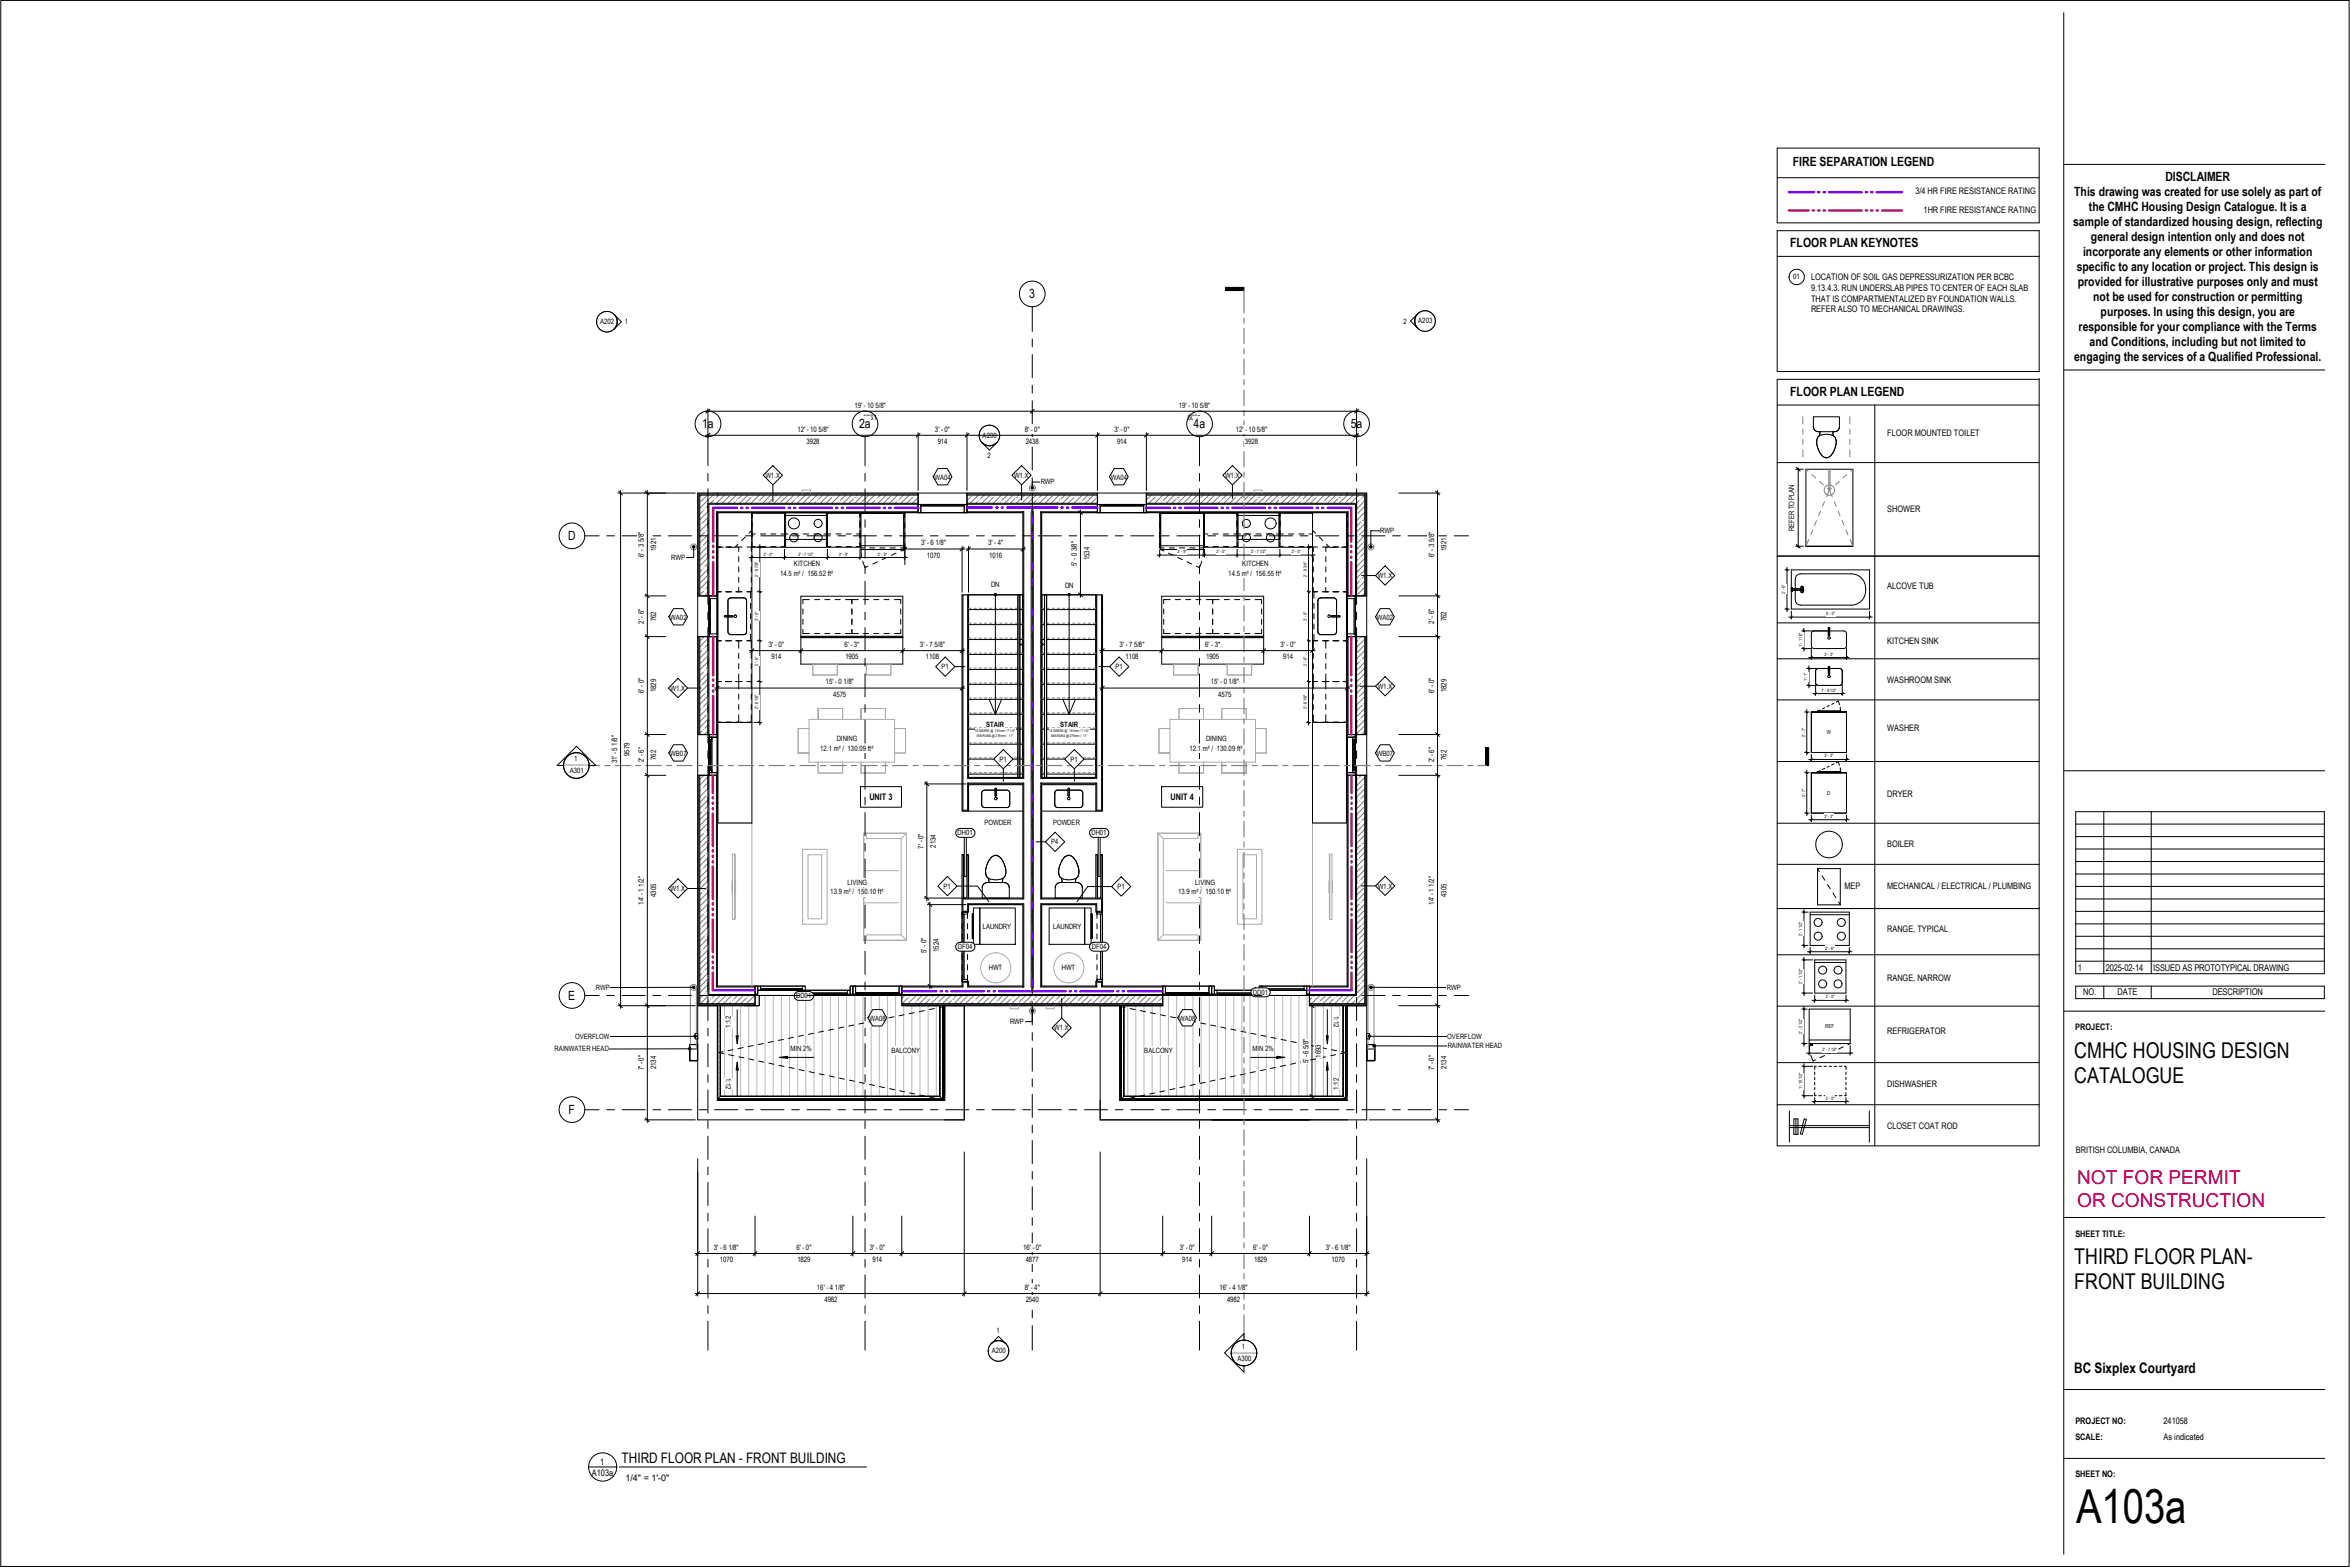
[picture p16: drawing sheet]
<svg xmlns="http://www.w3.org/2000/svg" width="914mm" height="610mm" viewBox="0 0 914 610" stroke-linecap="round" stroke-linejoin="round" font-family="sans-serif">
<defs><g id="words">
<text font-size="18.2" x="807.8" y="592.6">A103a</text>
<g font-size="8.5">
<text x="807.1" y="411.5">CMHC HOUSING DESIGN</text>
<text x="807.1" y="421.2">CATALOGUE</text>
<text x="807.1" y="491.8">THIRD FLOOR PLAN-</text>
<text x="807.1" y="501.5">FRONT BUILDING</text>
</g>
<g font-size="7.4" fill="#f00">
<text x="808.2" y="460.8">NOT FOR PERMIT</text>
<text x="808.2" y="469.7">OR CONSTRUCTION</text>
</g>
<g font-size="5.6">
<text x="807.1" y="534.2">BC Sixplex Courtyard</text>
<text x="241.9" y="569.2">THIRD FLOOR PLAN - FRONT BUILDING</text>
</g>
<g font-size="5">
<text x="842.6" y="70.6">DISCLAIMER</text>
<text x="807.1" y="76.4">This drawing was created for use solely as part of</text>
<text x="812.8" y="82.2">the CMHC Housing Design Catalogue. It is a</text>
<text x="806.7" y="88">sample of standardized housing design, reflecting</text>
<text x="813.6" y="93.9">general design intention only and does not</text>
<text x="810.5" y="99.7">incorporate any elements or other information</text>
<text x="808.1" y="105.5">specific to any location or project. This design is</text>
<text x="808.4" y="111.3">provided for illustrative purposes only and must</text>
<text x="814.5" y="117.1">not be used for construction or permitting</text>
<text x="817.4" y="122.9">purposes. In using this design, you are</text>
<text x="808.8" y="128.7">responsible for your compliance with the Terms</text>
<text x="813.1" y="134.5">and Conditions, including but not limited to</text>
<text x="807.1" y="140.4">engaging the services of a Qualified Professional.</text>
</g>
<g font-size="4.9">
<text x="697.6" y="64.7">FIRE SEPARATION LEGEND</text>
<text x="696.6" y="96.3">FLOOR PLAN KEYNOTES</text>
<text x="400.5" y="116">3</text>
<text x="696.6" y="154.1">FLOOR PLAN LEGEND</text>
<text x="273.2" y="166.5">1a</text>
<text x="334.3" y="166.5">2a</text>
<text x="464.4" y="166.5">4a</text>
<text x="525.6" y="166.5">5a</text>
<text x="221" y="210.1">D</text>
<text x="221.1" y="388.9">E</text>
<text x="221.2" y="433.3">F</text>
</g>
<g font-size="3.6">
<text x="808.4" y="377.6">1</text>
<text x="819.4" y="377.6">2025-02-14</text>
<text x="837.8" y="377.6">ISSUED AS PROTOTYPICAL DRAWING</text>
<text x="810.6" y="387.3">NO.</text>
<text x="824" y="387.3">DATE</text>
<text x="860.9" y="387.3">DESCRIPTION</text>
</g>
<g font-size="3.5">
<text x="745.3" y="75.6">3/4 HR FIRE RESISTANCE RATING</text>
<text x="748.5" y="82.7">1HR FIRE RESISTANCE RATING</text>
<text x="704.7" y="109">LOCATION OF SOIL GAS DEPRESSURIZATION PER BCBC</text>
<text x="704.7" y="113.1">9.13.4.3. RUN UNDERSLAB PIPES TO CENTER OF EACH SLAB</text>
<text x="704.7" y="117.3">THAT IS COMPARTMENTALIZED BY FOUNDATION WALLS.</text>
<text x="704.7" y="121.5">REFER ALSO TO MECHANICAL DRAWINGS.</text>
<text x="734.3" y="169.7">FLOOR MOUNTED TOILET</text>
<text x="734.3" y="199.3">SHOWER</text>
<text x="734.3" y="229">ALCOVE TUB</text>
<text x="734.3" y="250.7">KITCHEN SINK</text>
<text x="734.3" y="265.7">WASHROOM SINK</text>
<text x="734.3" y="284.2">WASHER</text>
<text x="338.3" y="311.2">UNIT 3</text>
<text x="455.5" y="311.2">UNIT 4</text>
<text x="734.3" y="310">DRYER</text>
<text x="734.3" y="329.6">BOILER</text>
<text x="717.7" y="345.8">MEP</text>
<text x="734.3" y="345.8">MECHANICAL / ELECTRICAL / PLUMBING</text>
<text x="734.3" y="362.7">RANGE, TYPICAL</text>
<text x="734.3" y="381.5">RANGE, NARROW</text>
<text x="807.5" y="400.7">PROJECT:</text>
<text x="734.3" y="402.2">REFRIGERATOR</text>
<text x="734.3" y="422.7">DISHWASHER</text>
<text x="734.3" y="439.1">CLOSET COAT ROD</text>
<text x="807.8" y="448.4">BRITISH COLUMBIA, CANADA</text>
<text x="807.6" y="481">SHEET TITLE:</text>
<text x="807.6" y="553.9">PROJECT NO:</text>
<text x="841.9" y="553.9">241058</text>
<text x="807.6" y="560.4">SCALE:</text>
<text x="841.9" y="560.4">As indicated</text>
<text x="233.5" y="569.8">1</text>
<text x="230.3" y="574.3">A103a</text>
<text x="243.4" y="576">1/4&quot; = 1'-0&quot;</text>
<text x="807.6" y="574.7">SHEET NO:</text>
</g>
<g font-size="2.9">
<text x="332.4" y="158.5">19' - 10 5/8&quot;</text>
<text x="458.6" y="158.5">19' - 10 5/8&quot;</text>
<text x="310.3" y="167.9">12' - 10 5/8&quot;</text>
<text x="336" y="163.4">6061</text>
<text x="363.8" y="167.9">3' - 0&quot;</text>
<text x="398.7" y="167.9">8' - 0&quot;</text>
<text x="433.6" y="167.9">3' - 0&quot;</text>
<text x="462.2" y="163.4">6061</text>
<text x="480.9" y="167.9">12' - 10 5/8&quot;</text>
<text x="313.8" y="172.7">3928</text>
<text x="364.9" y="172.7">914</text>
<text x="399.1" y="172.7">2438</text>
<text x="434.6" y="172.7">914</text>
<text x="484.4" y="172.7">3928</text>
<text x="698.2" y="206.6" transform="rotate(-90 698.2 206.6)">REFER TO PLAN</text>
<text x="255.4" y="214.3" transform="rotate(-90 255.4 214.3)">1921</text>
<text x="358.4" y="212.2">3' - 6 1/8&quot;</text>
<text x="384.5" y="212.2">3' - 4&quot;</text>
<text x="562.9" y="214.3" transform="rotate(-90 562.9 214.3)">1921</text>
<text x="250.5" y="216.7" transform="rotate(-90 250.5 216.7)">6' - 3 5/8&quot;</text>
<text x="360.7" y="217">1070</text>
<text x="384.9" y="217">1016</text>
<text x="419.1" y="220.2" transform="rotate(-90 419.1 220.2)">5' - 0 3/8&quot;</text>
<text x="423.9" y="217.9" transform="rotate(-90 423.9 217.9)">1534</text>
<text x="558" y="216.7" transform="rotate(-90 558 216.7)">6' - 3 5/8&quot;</text>
<text x="385.6" y="228.5">DN</text>
<text x="414.4" y="228.8">DN</text>
<text x="250.5" y="242.7" transform="rotate(-90 250.5 242.7)">2' - 6&quot;</text>
<text x="255.4" y="241.6" transform="rotate(-90 255.4 241.6)">762</text>
<text x="558" y="242.7" transform="rotate(-90 558 242.7)">2' - 6&quot;</text>
<text x="562.9" y="241.6" transform="rotate(-90 562.9 241.6)">762</text>
<text x="299.2" y="251.7">3' - 0&quot;</text>
<text x="328.5" y="251.7">6' - 3&quot;</text>
<text x="358" y="251.7">3' - 7 5/8&quot;</text>
<text x="435.7" y="251.7">3' - 7 5/8&quot;</text>
<text x="468.9" y="251.7">6' - 3&quot;</text>
<text x="498.3" y="251.7">3' - 0&quot;</text>
<text x="300.2" y="256.5">914</text>
<text x="328.9" y="256.5">1905</text>
<text x="360.3" y="256.5">1108</text>
<text x="437.9" y="256.5">1108</text>
<text x="469.3" y="256.5">1905</text>
<text x="499.3" y="256.5">914</text>
<text x="250.5" y="269.6" transform="rotate(-90 250.5 269.6)">6' - 0&quot;</text>
<text x="255.4" y="269.2" transform="rotate(-90 255.4 269.2)">1829</text>
<text x="321.3" y="266.3">15' - 0 1/8&quot;</text>
<text x="471.1" y="266.3">15' - 0 1/8&quot;</text>
<text x="558" y="269.6" transform="rotate(-90 558 269.6)">6' - 0&quot;</text>
<text x="562.9" y="269.2" transform="rotate(-90 562.9 269.2)">1829</text>
<text x="324.2" y="271.1">4575</text>
<text x="474" y="271.1">4575</text>
<text x="240.1" y="297" transform="rotate(-90 240.1 297)">31' - 5 1/8&quot;</text>
<text x="245" y="294" transform="rotate(-90 245 294)">9579</text>
<text x="250.5" y="296.6" transform="rotate(-90 250.5 296.6)">2' - 6&quot;</text>
<text x="255.4" y="295.6" transform="rotate(-90 255.4 295.6)">762</text>
<text x="558" y="296.6" transform="rotate(-90 558 296.6)">2' - 6&quot;</text>
<text x="562.9" y="295.6" transform="rotate(-90 562.9 295.6)">762</text>
<text x="364.2" y="329.7" transform="rotate(-90 364.2 329.7)">2134</text>
<text x="359.3" y="330.1" transform="rotate(-90 359.3 330.1)">7' - 0&quot;</text>
<text x="250.5" y="351.9" transform="rotate(-90 250.5 351.9)">14' - 1 1/2&quot;</text>
<text x="255.4" y="349" transform="rotate(-90 255.4 349)">4305</text>
<text x="558" y="351.9" transform="rotate(-90 558 351.9)">14' - 1 1/2&quot;</text>
<text x="562.9" y="349" transform="rotate(-90 562.9 349)">4305</text>
<text x="360.5" y="370.7" transform="rotate(-90 360.5 370.7)">5' - 0&quot;</text>
<text x="365.3" y="370.3" transform="rotate(-90 365.3 370.3)">1524</text>
<text x="509.1" y="413.7" transform="rotate(-90 509.1 413.7)">5' - 6 5/8&quot;</text>
<text x="514" y="411.4" transform="rotate(-90 514 411.4)">1693</text>
<text x="250.5" y="416.4" transform="rotate(-90 250.5 416.4)">7' - 0&quot;</text>
<text x="255.4" y="416" transform="rotate(-90 255.4 416)">2134</text>
<text x="558" y="416.4" transform="rotate(-90 558 416.4)">7' - 0&quot;</text>
<text x="562.9" y="416" transform="rotate(-90 562.9 416)">2134</text>
<text x="277.8" y="486.2">3' - 6 1/8&quot;</text>
<text x="280.1" y="491.1">1070</text>
<text x="309.9" y="486.2">6' - 0&quot;</text>
<text x="310.3" y="491.1">1829</text>
<text x="338.5" y="486.2">3' - 0&quot;</text>
<text x="339.5" y="491.1">914</text>
<text x="398.1" y="486.2">16' - 0&quot;</text>
<text x="399.1" y="491.1">4877</text>
<text x="459" y="486.2">3' - 0&quot;</text>
<text x="460" y="491.1">914</text>
<text x="487.6" y="486.2">6' - 0&quot;</text>
<text x="488" y="491.1">1829</text>
<text x="515.8" y="486.2">3' - 6 1/8&quot;</text>
<text x="518.1" y="491.1">1070</text>
<text x="317.9" y="501.8">16' - 4 1/8&quot;</text>
<text x="398.7" y="501.8">8' - 4&quot;</text>
<text x="474.5" y="501.8">16' - 4 1/8&quot;</text>
<text x="320.8" y="506.6">4982</text>
<text x="399.1" y="506.6">2540</text>
<text x="477.4" y="506.6">4982</text>
</g>
<g font-size="2.8">
<text x="697.7" y="108.7">01</text>
<text x="546.1" y="125.9">2</text>
<text x="551.8" y="125.8">A203</text>
<text x="233.5" y="126.1">A202</text>
<text x="243.2" y="126.2">1</text>
<text x="382.3" y="170.3">A200</text>
<text x="384.2" y="178">2</text>
<text x="297.8" y="185.9">W1.X</text>
<text x="394.6" y="185.9">W1.X</text>
<text x="476.7" y="185.9">W1.X</text>
<text x="363.6" y="186.6">WA04</text>
<text x="405" y="188.4">RWP</text>
<text x="432.3" y="186.6">WA04</text>
<text x="537.1" y="207.4">RWP</text>
<text x="261.2" y="217.8">RWP</text>
<text x="308.9" y="220.3">KITCHEN</text>
<text x="483.4" y="220.3">KITCHEN</text>
<text x="303.5" y="224.2">14.5 m² / 156.52 ft²</text>
<text x="477.9" y="224.2">14.5 m² / 156.55 ft²</text>
<text x="536.1" y="224.9">W1.X</text>
<text x="260.8" y="241">WA02</text>
<text x="535.8" y="241">WA02</text>
<text x="366.3" y="260.4">P1</text>
<text x="434" y="260.4">P1</text>
<text x="260.9" y="268.6">W1.X</text>
<text x="536.1" y="268">W1.X</text>
<text x="383.7" y="282.9">STAIR</text>
<text x="412.5" y="282.9">STAIR</text>
<text x="319.2" y="292.1">12.1 m² / 130.09 ft²</text>
<text x="325.6" y="288.3">DINING</text>
<text x="462.8" y="292.1">12.1 m² / 130.09 ft²</text>
<text x="469.3" y="288.3">DINING</text>
<text x="223.4" y="296.1">1</text>
<text x="260.8" y="294">WB07</text>
<text x="388.9" y="296.3">P1</text>
<text x="416.6" y="296.3">P1</text>
<text x="535.8" y="294">WB07</text>
<text x="221.7" y="300.9">A301</text>
<text x="383.1" y="321.1">POWDER</text>
<text x="409.7" y="321.1">POWDER</text>
<text x="372.6" y="324.9">DH01</text>
<text x="409.1" y="328.5">P4</text>
<text x="424.7" y="324.9">DH01</text>
<text x="260.9" y="346.7">W1.X</text>
<text x="323.1" y="348">13.9 m² / 150.10 ft²</text>
<text x="329.8" y="344.2">LIVING</text>
<text x="367.2" y="345.7">P1</text>
<text x="434.8" y="345.9">P1</text>
<text x="458.4" y="348">13.9 m² / 150.10 ft²</text>
<text x="465.1" y="344.2">LIVING</text>
<text x="536.1" y="345.7">W1.X</text>
<text x="382.4" y="361.3">LAUNDRY</text>
<text x="409.7" y="361.3">LAUNDRY</text>
<text x="372.7" y="369.2">DF04</text>
<text x="424.8" y="369.2">DF04</text>
<text x="384.8" y="377.5">HWT</text>
<text x="413.2" y="377.5">HWT</text>
<text x="231.9" y="385.1">RWP</text>
<text x="309.8" y="388.4">DD01</text>
<text x="487.5" y="387">DD01</text>
<text x="563" y="385.1">RWP</text>
<text x="519" y="395.1" transform="rotate(90 519 395.1)">1:12</text>
<text x="284.3" y="399.8" transform="rotate(-90 284.3 399.8)">1:12</text>
<text x="338.3" y="397">WA08</text>
<text x="393" y="398.4">RWP</text>
<text x="410.2" y="400.9">W1.X</text>
<text x="458.9" y="397">WA08</text>
<text x="223.8" y="404.1">OVERFLOW</text>
<text x="563.2" y="404.1">OVERFLOW</text>
<text x="563.3" y="407.8">RAINWATER HEAD</text>
<text x="215.8" y="409">RAINWATER HEAD</text>
<text x="307.6" y="408.8">MIN 2</text>
<text x="313.8" y="408.8">%</text>
<text x="346.8" y="409.7">BALCONY</text>
<text x="445.3" y="409.7">BALCONY</text>
<text x="487.3" y="408.8">MI</text>
<text x="489.9" y="408.8">N 2</text>
<text x="493.6" y="408.8">%</text>
<text x="282.4" y="419.3" transform="rotate(90 282.4 419.3)">1:12</text>
<text x="520.9" y="423.9" transform="rotate(-90 520.9 423.9)">1:12</text>
<text x="387.8" y="518.8">1</text>
<text x="385.9" y="526.5">A200</text>
<text x="483.2" y="524.7">1</text>
<text x="481.5" y="529.4">A300</text>
</g>
<g font-size="2.3">
<text x="219.2" y="297.3">________</text>
<text x="479" y="525.9">________</text>
</g>
<g font-size="2.1">
<text x="710.8" y="285.6">W</text>
<text x="710.9" y="309.2">D</text>
<text x="710.2" y="400">REF</text>
</g>
<g font-size="1.7">
<text x="458.2" y="215.2">2' - 9&quot;</text>
<text x="473.3" y="215.2">2' - 0&quot;</text>
<text x="486.8" y="215.2">2' - 7 1/2&quot;</text>
<text x="502.6" y="215.2">2' - 0&quot;</text>
<text x="297.2" y="216.1">2' - 0&quot;</text>
<text x="310.7" y="216.1">2' - 7 1/2&quot;</text>
<text x="326.6" y="216.1">2' - 0&quot;</text>
<text x="341.6" y="216.1">2' - 9&quot;</text>
<text x="295" y="224.4" transform="rotate(-90 295 224.4)">2' - 8 7/8&quot;</text>
<text x="508.5" y="224.5" transform="rotate(-90 508.5 224.5)">2' - 8 3/4&quot;</text>
<text x="694.6" y="231.1" transform="rotate(-90 694.6 231.1)">2' - 6&quot;</text>
<text x="710.5" y="239.3">5' - 0&quot;</text>
<text x="295" y="241.5" transform="rotate(-90 295 241.5)">3' - 0&quot;</text>
<text x="508.5" y="241.5" transform="rotate(-90 508.5 241.5)">3' - 0&quot;</text>
<text x="701.2" y="251.8" transform="rotate(-90 701.2 251.8)">1' - 1 1/2&quot;</text>
<text x="709.9" y="255">2' - 3&quot;</text>
<text x="295" y="258.9" transform="rotate(-90 295 258.9)">2' - 6&quot;</text>
<text x="508.5" y="258.9" transform="rotate(-90 508.5 258.9)">2' - 6&quot;</text>
<text x="703.2" y="265.1" transform="rotate(-90 703.2 265.1)">1' - 1&quot;</text>
<text x="708.8" y="269.1">1' - 8 1/2&quot;</text>
<text x="295" y="276" transform="rotate(-90 295 276)">2' - 6 1/8&quot;</text>
<text x="508.5" y="276" transform="rotate(-90 508.5 276)">2' - 6 1/8&quot;</text>
<text x="702.4" y="286.6" transform="rotate(-90 702.4 286.6)">2' - 7&quot;</text>
<text x="709.9" y="294.7">2' - 3&quot;</text>
<text x="702.4" y="310.2" transform="rotate(-90 702.4 310.2)">2' - 7&quot;</text>
<text x="709.9" y="318.1">2' - 3&quot;</text>
<text x="701.3" y="364.2" transform="rotate(-90 701.3 364.2)">2' - 1 1/2&quot;</text>
<text x="710.2" y="369.5">2' - 6&quot;</text>
<text x="701.3" y="382.8" transform="rotate(-90 701.3 382.8)">2' - 1 1/2&quot;</text>
<text x="710.4" y="388.4">2' - 0&quot;</text>
<text x="701.3" y="402.2" transform="rotate(-90 701.3 402.2)">2' - 2 1/2&quot;</text>
<text x="709.1" y="408.9">2' - 7 1/2&quot;</text>
<text x="701.3" y="423.8" transform="rotate(-90 701.3 423.8)">1' - 10 1/2&quot;</text>
<text x="710.4" y="427.8">2' - 0&quot;</text>
</g>
<g font-size="1.4">
<text x="379.3" y="284.8">16 RISERS @ 191mm / 7 1/2&quot;</text>
<text x="380.1" y="286.6">MIN RUNS @ 279mm / 11&quot;</text>
<text x="408.2" y="284.8">16 RISERS @ 191mm / 7 1/2&quot;</text>
<text x="409" y="286.6">MIN RUNS @ 279mm / 11&quot;</text>
</g>
</g></defs>
<g fill="none" stroke="#000" stroke-width=".39">
<path d="M691.5 57.6h102v29.1h-102zM691.5 69.1h102M691.5 99.7h102M793.5 89.7v54.8h-102v-54.8h102M691.5 157.6h102M729.5 157.6v288.2M793.5 147.3v298.5M793.5 147.6h-102v298.2h102M691.5 180h102M705.6 162.1h10.1v4.4l-.9 1.2-1.7 .2 .2 1.6a4.3 4.3 0 0 1 .4 5.5 3.2 3.2 0 0 1-4 2.8 6.9 6.9 0 0 1-2.3-7.8l.6-.5 .2-1.6h-1.2l-1.1-.9-.3-1zM708 169.5a4.4 4.4 0 0 0-.4 5.5 3.2 3.2 0 0 0 4 2.8 6.9 6.9 0 0 0 2.3-7.8l-.6-.5M708.2 167.9l-.2 1.6"/>
<path d="M713.1 167.9l.2 1.6M713.3 169.5a6.9 6.9 0 0 0-5.3 0M715.7 166a1.88 1.88 0 0 1-1.8 1.9h-6.4a1.88 1.88 0 0 1-1.9-1.9M702.7 182.5h18.3v30h-18.3zM691.5 216.3h102M702.4 212.6h18.3M697 228.6h.4v1.5h-.4zM697 221.7h30.5v15.2h-30.5zM697 228.6h.4v.5h3.2a.67 .67 0 0 1 .6-1 .67 .67 0 0 1 .6 .9v.6a.66 .66 0 0 1-.6 1 .66 .66 0 0 1-.6-1h-3.2v.5h-.4zM697.4 229.1h3.5l.1 .2-.1 .3h-3.5M699.1 223.8l1.5-.6h19.8a6.2 6.2 0 0 1 5.5 4.9 6.2 6.2 0 0 1-3.1 6.8l-2.4 .5h-19.8a2.02 2.02 0 0 1-2.1-2v-8.1zM699.2 229.1v.5"/>
<path d="M700.6 229.1l.2-.8 .4-.1 .3 1.3-.4 1-.5-.9M700.6 229h.7v.7h-.7zM700.8 229.1l.1-.2 .1 .4-.2 .3M700.9 228.9l.3 .4-.3 .5M701 228.1l.5 .1 .3 .9-.3 1.3-.5 .1M691.5 242.3h102M691.5 256.3h102M711.3 247.8h.7v.7h-.7zM711.4 259.3l.5 .2-.2 2.9-.3-.1zM711.4 245.4l-6.1 .2-.5 .9 .1 5.3 .9 .5h11.7l.9-.5 .1-5.3-.5-.9-6.1-.2M711.4 244.3v2.8M711.4 259.5v2.6"/>
<path d="M711.5 244.1l.4 .2-.2 3.1-.3-.1zM711.9 244.3v2.8M711.9 259.5v2.6M691.5 272.3h102M704.8 277h.1M704.8 277l13.7 .1zM706.8 260.4l.7-.3h3.9h-3.9l-.9 .5-.1 5 .5 .9 8.8 .2 .9-.6v-5.5l-.9-.5h-3.9h3.9l.9 .5v5.5l-.9 .6-8.6-.1-.7-.7v-5.1zM707.1 277h9.2M707.1 276.8h9.2M707.1 276.7v.3M707.2 276.6h8.9M708.2 276.2l-.8 .4"/>
<path d="M710 275.3l-.9 .5M711.3 262.8h.7v.7h-.7zM711.8 274.4l-.9 .5M713.6 273.6l-.9 .4M714.5 273.1l.8-.3 .5 1.4M716 275.1l.2 1.5M716.1 276.6h.1M716.1 276.6l-9 .1M716.2 276.6l.1 .1M716.3 277h2.2v15.7h-13.7h13.7v-15.7h-13.7v15.7v-15.7h2.3M716.3 276.7v.3M691.5 296.2h102"/>
<path d="M708.2 299.8l-.8 .4M710 298.9l-.9 .5M711.8 298.1l-.9 .4M713.6 297.2l-.9 .4M714.5 296.8l.8-.4 .5 1.3M716 298.7l.2 1.5M704.8 300.6h.1M704.8 300.6l13.7 .1zM707.1 300.6h9.2M707.1 300.4h9.2M707.2 300.2h8.9M716.1 300.2h.1"/>
<path d="M716.1 300.2h-8.9l-.1 .4M716.2 300.2l.1 .4M716.3 300.6h2.2v15.7h-13.7h13.7v-15.7h-13.7v15.7v-15.7h2.3M691.5 320.3h102M691.5 336.3h102M707.2 337.9h8.9v14.1M707.2 337.9v14.1h8.9M707.2 337.9l.7 1.1M691.5 353.4h102M704.3 354.8h15.3v13h-15.3zM704.3 355.9h15.3M709 340.7l1.1 1.7"/>
<path d="M711.1 344.1l1.1 1.7M713.2 347.5l1.1 1.7M715.4 350.9l.7 1.1M691.5 371.4h102M706.1 374.4h12.2M691.5 391.4h102M718.3 386.3h-12.2v-12.9h12.2v12.9M691.5 413.4h102M704 406l.2 2.5M704 406v-13.4h15.9v13.4M704 406h15.9M704 404.6h15.9"/>
<path d="M704.6 406v.6M704.6 406.6h.6zM704.6 406h.6zM704.6 410.4l.8 2.4 1-.5M705.2 406.6v-.6v.6M706.1 417v1M706.1 419v1M706.7 414.8h-.6v1.3M707.7 414.8h1M709.7 414.8h1M710 410.6l-1.8 .9M711.7 414.8h1"/>
<path d="M713.6 408.9l-1.8 .9M713.7 414.8h1M715.7 414.8h1M717.2 407.2l-1.8 .9M717.7 414.8h.6v1.3M718.3 417v1M718.3 419v1M719.9 406l-.9 .4M691.5 429.8h102M696.3 437.9h31.1M696.3 438.7h31.1M696.3 432.2v12.1"/>
<path d="M698 435.3h1.6v6h-1.6zM698.8 435.3v6M702.1 435.3l.8 .2-1.6 5.8-.8-.2zM706.1 421v1M706.1 423v1M706.1 425v1.3h.6M707.7 426.3h1M709.7 426.3h1M711.7 426.3h1M713.7 426.3h1M715.7 426.3h1M718.3 421v1"/>
<path d="M718.3 423v1M718.3 425v1.3h-.6M727.4 432.2v12.2"/>
<circle cx="711.7" cy="328.5" r="5.2"/>
<circle cx="707.4" cy="358.9" r="1.56"/>
<circle cx="716.5" cy="358.9" r="1.58"/>
<circle cx="707.4" cy="364.2" r="1.56"/>
<circle cx="709.2" cy="377.4" r="1.56"/>
<circle cx="715.2" cy="377.4" r="1.56"/>
<circle cx="716.5" cy="364.2" r="1.58"/>
<circle cx="709.2" cy="382.8" r="1.58"/>
<circle cx="715.2" cy="382.8" r="1.58"/>
</g>
<path d="M696 74.8h9.9M707.5 74.8h.5M709.6 74.8h.5M711.7 74.8h12.7M726 74.8h.5M728.1 74.8h.5M730.2 74.8h9.8" fill="none" stroke="#7f00ff" stroke-width=".97"/>
<path d="M696 81.9h7.7M705.4 81.9h.5M707.5 81.9h.5M709.6 81.9h.5M711.7 81.9h12.7M726 81.9h.5M728.1 81.9h.5M730.2 81.9h.5M732.3 81.9h7.7" fill="none" stroke="#a600a6" stroke-width=".97"/>
<g fill="none" stroke="#7f7f7f" stroke-width=".39">
<path d="M701.5 162.1v2.8M701.5 166.9v2M701.5 170.9v2M701.5 174.9v2.8M719.8 162.1v2.8M719.8 166.9v2M719.8 170.9v2M719.8 174.9v2.8M702.7 182.5l.8 .8M705 184.6l1.5 1.3M708 187.3l1.5 1.3M708.4 198.8l-.8 1.9"/>
<path d="M709.9 195.2l-.7 1.8M711 189.9l.8 .8-1.1 2.6M711.6 182.5l.1 8.4 .4-.2v-8.2M711.6 188.6a2.04 2.04 0 0 0-1.5 3.2 2.04 2.04 0 0 0 3.5 0 2.04 2.04 0 0 0-1.5-3.2M712.6 189.9l-.8 .8 1.1 2.6M713.7 195.2l.8 1.8M715.2 198.8l.8 1.9M715.6 187.3l-1.4 1.3M718.6 184.6l-1.5 1.3M721 182.5l-.9 .8M703.8 209.9l-1.1 2.6M705.3 206.2l-.7 1.9"/>
<path d="M706.8 202.5l-.7 1.9M716.8 202.5l.7 1.9M718.3 206.2l.8 1.9M719.9 209.9l1.1 2.6"/>
</g>
<g fill="#fff">
<path d="M275.5 192.6h252.4v3.2h-252.4z"/>
<path d="M527.9 192.6h3.1v197.8h-3.1z"/>
<path d="M275.5 387.3h252.4v3.1h-252.4z"/>
<path d="M272.3 192.6h3.2v197.8h-3.2z"/>
<path d="M435.7 387.3h88.5v40.8h-88.5z"/>
<path d="M279.1 387.3h88.1v40.8h-88.1z"/>
</g>
<path d="M386.8 230.8h1v1h-1zM415.5 230.8h1v1h-1zM286.4 413.1h.8v3.2h-.8zM286.5 403h.7v3.1h-.7zM303.3 410.9h3.2v.8h-3.2zM496.8 410.9h3.2v.8h-3.2zM516.1 413.1h.7v3.2h-.7zM516.1 403h.7v3.1h-.7z" fill="#000"/>
<g fill="none" stroke="#787878" stroke-width=".39">
<path d="M273 192.6l-.7 .7M273.7 198.6l-1.4 1.4M274.3 198h.1M275.2 192.6l-2.6 2.6M275.5 199.1l-3.2 3.1M275.5 196.8l-.7 .6M277.5 192.6l-5.2 5.1M277.6 194.6l-1.1 1.2M278.2 194.1h.1M279.7 192.6l-.9 .9M281.9 192.6l-3.1 3.2M283.8 193l-2.8 2.7"/>
<path d="M286 195.2l-.5 .6M286.4 192.6l-3.1 3.2M286.6 194.6h.1M288.7 192.6l-1.5 1.5M290.9 192.6l-3.2 3.2M292.2 193.5l-2.2 2.3M292.8 193h.1M294.5 195.7v.1M295 195.2h.1M295.4 192.6l-3.2 3.2M297.6 192.6l-2 2M299.9 192.6l-3.2 3.2"/>
<path d="M300.7 194.1l-1.7 1.7M301.2 193.5h.1M302.1 192.6l-.3 .4M303.4 195.7h.1M304.4 192.6l-3.2 3.2M306.6 192.6l-2.6 2.6M308.9 192.6l-3.2 3.2M309 194.6l-1.1 1.2M309.6 194.1h.1M311.1 192.6l-.9 .9M313.4 192.6l-3.2 3.2M315.2 193l-2.8 2.7"/>
<path d="M317.5 195.2l-.6 .6M317.8 192.6l-3.1 3.2M318.1 194.6h-.1M320.1 192.6l-1.5 1.5M322.3 192.6l-3.1 3.2M323.6 193.5l-2.2 2.3M324.2 193h.1M325.9 195.7v.1M326.4 195.2h.1M326.8 192.6l-3.2 3.2M329.1 192.6l-2.1 2M331.3 192.6l-3.2 3.2"/>
<path d="M332.1 194.1l-1.7 1.7M332.6 193.5h.1M333.5 192.6l-.3 .4M334.9 195.7h.1M335.8 192.6l-3.2 3.2M338 192.6l-2.6 2.6M340.3 192.6l-3.2 3.2M340.4 194.6l-1.1 1.2M341 194.1h.1M342.5 192.6l-.9 .9M344.8 192.6l-3.2 3.2M346.6 193l-2.8 2.7"/>
<path d="M348.9 195.2l-.6 .6M349.2 192.6l-3.1 3.2M349.5 194.6h-.1M351.5 192.6l-1.5 1.5M353.7 192.6l-3.1 3.2M355 193.5l-2.2 2.3M355.6 193h.1M357.3 193.6l-2.3 2.2M378 193l-1.7 1.7M380.3 195.2l-.6 .6M380.7 192.6l-3.2 3.2M380.9 194.6h-.1"/>
<path d="M382.9 192.6l-1.5 1.5M385.1 192.6l-3.1 3.2M386.5 193.5l-2.3 2.3M387 193h.1M388.7 195.7v.1M389.3 195.2h.1M389.6 192.6l-3.1 3.2M391.9 192.6l-2.1 2M394.1 192.6l-3.2 3.2M394.9 194.1l-1.7 1.7M395.4 193.5h.1M396.4 192.6l-.4 .4"/>
<path d="M397.7 195.7h.1M398.6 192.6l-3.2 3.2M400.9 192.6l-2.7 2.6M403.1 192.6l-3.2 3.2M403.3 194.6l-1.1 1.2M403.9 194.1h.1M405.3 192.6l-.9 .9M407.6 192.6l-3.2 3.2M409.4 193l-2.7 2.7M411.7 195.2l-.6 .6M412.1 192.6l-3.2 3.2M412.3 194.6h-.1"/>
<path d="M414.3 192.6l-1.5 1.5M416.6 192.6l-3.2 3.2M417.9 193.5l-2.3 2.3M418.4 193h.1M420.1 195.7v.1M420.7 195.2h.1M421 192.6l-3.1 3.2M423.3 192.6l-2.1 2M425.5 192.6l-3.1 3.2M426.3 194.1l-1.7 1.7M426.8 193.5h.1M427 195.6l-.2 .2"/>
<path d="M448 192.6l-1.9 1.9M449.3 193.5l-2.3 2.3M449.8 193h.1M451.5 195.7v.1M452.1 195.2h.1M452.5 192.6l-3.2 3.2M454.7 192.6l-2.1 2M456.9 192.6l-3.1 3.2M457.7 194.1l-1.7 1.7M458.3 193.5h.1M459.2 192.6l-.4 .4M460.5 195.7h.1"/>
<path d="M461.4 192.6l-3.1 3.2M463.7 192.6l-2.6 2.6M465.9 192.6l-3.2 3.2M466.1 194.6l-1.1 1.2M466.7 194.1h.1M468.2 192.6l-1 .9M470.4 192.6l-3.2 3.2M472.3 193l-2.8 2.7M474.5 195.2l-.5 .6M474.9 192.6l-3.2 3.2M475.1 194.6h.1M477.1 192.6l-1.4 1.5"/>
<path d="M479.4 192.6l-3.2 3.2M480.7 193.5l-2.2 2.3M481.2 193h.1M482.9 195.7v.1M483.5 195.2h.1M483.9 192.6l-3.2 3.2M486.1 192.6l-2.1 2M488.4 192.6l-3.2 3.2M489.1 194.1l-1.7 1.7M489.7 193.5h.1M490.6 192.6l-.4 .4M491.9 195.7h.1"/>
<path d="M492.8 192.6l-3.1 3.2M495.1 192.6l-2.6 2.6M497.3 192.6l-3.1 3.2M497.5 194.6l-1.1 1.2M498.1 194.1h.1M499.6 192.6l-1 .9M501.8 192.6l-3.2 3.2M503.7 193l-2.8 2.7M505.9 195.2l-.5 .6M506.3 192.6l-3.2 3.2M506.5 194.6h.1M508.6 192.6l-1.5 1.5"/>
<path d="M510.8 192.6l-3.2 3.2M512.1 193.5l-2.2 2.3M512.7 193h.1M514.3 195.7v.1M514.9 195.2h.1M515.3 192.6l-3.2 3.2M517.5 192.6l-2 2M519.8 192.6l-3.2 3.2M520.5 194.1l-1.7 1.7M521.1 193.5h.1M522 192.6l-.4 .4M523.3 195.7h.1"/>
<path d="M524.3 192.6l-3.2 3.2M526.5 192.6l-2.6 2.6M528.7 192.6l-3.1 3.2M528.9 194.6l-1.1 1.2M529.5 194.1h.1M531 192.6l-.9 .9M531 194.8l-3.1 3.2M531 199.3l-3.1 3.2M531 197.1l-2.6 2.6M272.6 213.1l-.3 .3M272.6 204.2h.1M273.2 212.6h-.1"/>
<path d="M274.3 207l-2 2M274.8 215.4l-2.5 2.5M274.8 206.4h.1M275.4 214.8h.1M275.5 203.5l-3.2 3.2M275.5 208l-3.2 3.2M275.5 217l-3.2 3.2M275.5 212.5l-3.2 3.2M275.5 205.8l-.1 .1M275.5 219.2l-1.2 1.2M275.5 210.3l-1.8 1.7M275.5 201.3l-2.4 2.3"/>
<path d="M528.4 217.6l-.5 .6M528.4 208.7h.1M529 217l-.1 .1M529.5 203.1l-1.6 1.6M530.1 211.5l-2.2 2.2M530.1 202.5h.1M530.6 219.9l-2.7 2.8M530.6 210.9h.1M531 203.8l-3.1 3.2M531 208.3l-3.1 3.2M531 212.8l-3.1 3.1M531 217.3l-3.1 3.1"/>
<path d="M531 206l-2.1 2.1M531 201.5l-.4 .4M531 215l-1.5 1.5M273.1 221.6l-.8 .8M273.7 230l-1.4 1.4M273.7 221h.1M274.3 229.4h.1M275.4 223.8l-2.8 2.8M275.5 226l-3.2 3.2M275.5 221.5l-3.2 3.2M275.5 228.2l-.7 .7M275.5 230.5l-1.3 1.3"/>
<path d="M528.9 226.1l-1 1.1M529.5 225.5h.1M531 221.7l-3.1 3.2M531 226.2l-3.1 3.2M531 230.7l-1.1 1.1M531 228.5l-2.6 2.6M531 224l-.9 .9M273.1 253l-.8 .8M273.7 252.4h.1M274 247.7l-1.7 1.6M275.4 255.2l-2.8 2.8M275.5 252.9l-3.2 3.2"/>
<path d="M275.5 248.4l-3.2 3.2M275.5 257.4l-3.2 3.2M275.5 259.6l-.7 .7M275.5 250.7l-1.2 1.1M528.4 249l-.5 .6M528.9 257.5l-1 1M529 248.5h-.1M529.5 256.9h.1M529.8 247.6l-.3 .3M530.6 251.3l-2.7 2.7M531 248.7l-3.1 3.1M531 253.2l-3.1 3.1"/>
<path d="M531 257.6l-3.1 3.2M531 259.9l-2.6 2.6M531 255.4l-.9 .9M272.6 276l-.3 .3M272.6 267h.1M273.2 275.4h-.1M273.7 261.4l-1.4 1.4M274.3 269.8l-2 2M274.3 260.8h.1M274.8 278.2l-2.5 2.6M274.8 269.2h.1M275.4 277.6v.1"/>
<path d="M275.5 261.9l-3.2 3.1M275.5 266.4l-3.2 3.1M275.5 275.3l-3.2 3.2M275.5 270.8l-3.2 3.2M275.5 279.8l-3.2 3.2M275.5 268.6l-.1 .1M275.5 273.1l-1.8 1.8M275.5 264.1l-2.4 2.3M528.4 271.5h.1M529 279.9h-.1M529.5 265.9l-1.6 1.6M530.1 274.3l-2.2 2.2"/>
<path d="M530.1 265.3h.1M530.6 273.7h.1M531 262.1l-3.1 3.2M531 266.6l-3.1 3.1M531 271.1l-3.1 3.1M531 275.6l-3.1 3.1M531 268.9l-2.1 2M531 264.4l-.4 .4M531 277.8l-1.5 1.6M273.1 284.4l-.8 .8M273.7 283.8h.1M275.5 282.1l-1.2 1.2"/>
<path d="M275.5 284.3l-1.4 1.4M528.4 280.5l-.5 .5M530.6 282.7l-2.7 2.8M531 280.1l-3.1 3.1M531 284.6l-1.2 1.1M272.6 307.4l-.3 .3M273.1 315.8l-.8 .9M273.2 306.8h-.1M273.7 315.2v.1M273.9 301.6l-1.6 1.6M274.8 309.6l-2.5 2.6M275.4 318.1l-2.8 2.7"/>
<path d="M275.4 309v.1M275.5 311.2l-3.2 3.2M275.5 302.3l-3.2 3.1M275.5 306.7l-3.2 3.2M275.5 315.7l-3.2 3.2M275.5 313.5l-1.2 1.2M275.5 304.5l-1.8 1.8M528.4 311.9l-.5 .5M528.4 302.9h.1M529 311.3h-.1M529.5 319.7h.1M529.7 301.6l-.8 .7"/>
<path d="M530.1 305.7l-2.2 2.2M530.6 314.1l-2.7 2.8M530.6 305.1h.1M531 302.5l-3.1 3.1M531 307l-3.1 3.1M531 311.4l-3.1 3.2M531 315.9l-3.1 3.2M531 309.2l-1.5 1.6M531 318.2l-.9 1M272.6 338.8l-.3 .3M272.6 329.8h.1M273.2 338.2h-.1"/>
<path d="M273.7 324.2l-1.4 1.4M274.3 332.6l-2 2M274.3 323.6h.1M274.8 332.1h.1M275.5 324.7l-3.2 3.2M275.5 333.7l-3.2 3.1M275.5 320.2l-3.2 3.2M275.5 329.2l-3.2 3.2M275.5 338.2l-3.2 3.1M275.5 331.4l-.1 .1M275.5 322.5l-.7 .6M275.5 335.9l-1.8 1.8"/>
<path d="M275.5 326.9l-2.4 2.4M528.4 334.3h.1M528.9 320.3l-1 1.1M529.5 328.7l-1.6 1.6M530.1 337.1l-2.2 2.2M530.1 328.1h.1M530.6 336.5h.1M531 320.4l-3.1 3.2M531 324.9l-3.1 3.2M531 329.4l-3.1 3.2M531 333.9l-3.1 3.2M531 338.4l-3.1 3.1"/>
<path d="M531 331.6l-2.1 2.2M531 327.2l-.4 .4M531 322.7l-2.6 2.6M273.1 347.2l-.8 .9M273.7 355.6l-1.4 1.4M273.7 346.6v.1M274.3 355h.1M274.8 341l-2.5 2.6M275.4 349.5l-2.8 2.8M275.4 340.4v.1M275.5 342.6l-3.2 3.2M275.5 347.1l-3.2 3.2"/>
<path d="M275.5 351.6l-3.2 3.2M275.5 356.1l-3.2 3.2M275.5 353.9l-.7 .6M275.5 344.9l-1.2 1.2M275.5 358.4l-2.4 2.3M528.4 343.3l-.5 .5M528.9 351.7l-1 1.1M529 342.7h-.1M529.5 351.1v.1M530.1 359.5h.1M530.6 345.5l-2.7 2.8M531 342.9l-3.1 3.1"/>
<path d="M531 347.3l-3.1 3.2M531 351.8l-3.1 3.2M531 356.3l-3.1 3.2M531 358.6l-.4 .4M531 340.6l-1.5 1.6M531 354.1l-2.6 2.6M531 349.6l-.9 1M272.6 370.2l-.3 .3M272.6 361.2h.1M273.1 378.6l-.8 .9M273.2 369.6l-.1 .1M273.7 378v.1"/>
<path d="M274.3 364l-2 2M274.8 372.4l-2.5 2.6M274.8 363.5h.1M275.4 371.9h.1M275.5 369.6l-3.2 3.1M275.5 360.6l-3.2 3.2M275.5 365.1l-3.2 3.2M275.5 374.1l-3.2 3.1M275.5 378.5l-3.2 3.2M275.5 362.8l-.1 .1M275.5 376.3l-1.2 1.2M275.5 367.3l-1.8 1.8"/>
<path d="M528.4 374.7l-.5 .5M528.4 365.7h.1M529 374.1h-.1M529.5 360.1l-1.6 1.6M530.1 368.5l-2.2 2.2M530.6 376.9l-2.7 2.8M530.6 368h.1M531 360.8l-3.1 3.2M531 365.3l-3.1 3.2M531 369.8l-3.1 3.2M531 374.3l-3.1 3.1M531 378.8l-3.1 3.1"/>
<path d="M531 363.1l-2.1 2.1M531 372l-1.5 1.6M273.7 387.1l-1.4 1.4M274.3 386.5h.1M275.4 380.9l-2.8 2.8M275.5 383l-3.2 3.2M275.5 385.3l-.7 .6M275.7 387.3l-3.2 3.1M276 389.3l-1.2 1.1M276.5 388.7h.1M278 387.3l-.9 .9M280.2 387.3l-3.2 3.1"/>
<path d="M282.1 387.6l-2.8 2.8M284.4 389.8l-.6 .6M284.7 387.3l-3.2 3.1M284.9 389.3h.1M286.9 387.3l-1.4 1.4M289.2 387.3l-3.2 3.1M290.5 388.2l-2.3 2.2M291.1 387.6h.1M292.8 390.4h-.1M293.4 389.8h-.1M293.7 387.3l-3.2 3.1M352 387.3l-1.1 1.1"/>
<path d="M353.4 388.2l-2.3 2.2M353.9 387.6h.1M355.6 390.4h.1M356.2 389.8h.1M356.5 387.3l-3.2 3.1M358.7 387.3l-2 2M361 387.3l-3.2 3.1M361.8 388.7l-1.8 1.7M362.3 388.2h.1M363.2 387.3l-.3 .3M364.6 390.4h.1M365.5 387.3l-3.2 3.1"/>
<path d="M367.7 387.3l-2.6 2.5M370 387.3l-3.2 3.1M370.2 389.3l-1.2 1.1M370.8 388.7h.1M372.2 387.3l-.9 .9M374.4 387.3l-3.1 3.1M376.3 387.6l-2.8 2.8M378.6 389.8l-.6 .6M378.9 387.3l-3.1 3.1M379.2 389.3h.1M381.2 387.3l-1.5 1.4M383.4 387.3l-3.2 3.1"/>
<path d="M384.8 388.2l-2.3 2.2M385.4 387.6h-.1M387 390.4h.1M387.6 389.8h.1M387.9 387.3l-3.2 3.1M390.1 387.3l-1.9 2M392.4 387.3l-3.2 3.1M393.2 388.7l-1.7 1.7M393.7 388.2h.1M394.6 387.3l-.3 .3M396 390.4h.1M396.9 387.3l-3.2 3.1"/>
<path d="M399.1 387.3l-2.6 2.5M401.4 387.3l-3.2 3.1M401.6 389.3l-1.2 1.1M402.2 388.7h.1M403.6 387.3l-.9 .9M405.8 387.3l-3.1 3.1M407.8 387.6l-2.8 2.8M410 389.8l-.6 .6M410.3 387.3l-3.1 3.1M410.6 389.3h.1M412.6 387.3l-1.5 1.4M414.8 387.3l-3.2 3.1"/>
<path d="M416.2 388.2l-2.3 2.2M416.8 387.6h-.1M418.4 390.4h.1M419 389.8h.1M419.3 387.3l-3.2 3.1M421.6 387.3l-2 2M423.8 387.3l-3.2 3.1M424.6 388.7l-1.7 1.7M425.2 388.2h.1M426 387.3l-.3 .3M427.4 390.4h.1M428.3 387.3l-3.2 3.1"/>
<path d="M430.5 387.3l-2.6 2.5M432.8 387.3l-3.2 3.1M433 389.3l-1.2 1.1M433.6 388.7h.1M435 387.3l-.9 .9M437.3 387.3l-3.2 3.1M439.2 387.6l-2.8 2.8M441.4 389.8l-.6 .6M441.7 387.3l-3.1 3.1M442 389.3h.1M444 387.3l-1.4 1.4M446.2 387.3l-3.1 3.1"/>
<path d="M447.6 388.2l-2.3 2.2M448.2 387.6h-.1M449.8 390.4h.1M450.4 389.8h.1M450.7 387.3l-3.2 3.1M452.4 387.8l-1.4 1.5M452.4 390.1l-.4 .3M510.4 388.2l-.9 .8M511 387.6h.1M512.7 390.4h-.1M513.2 389.8h.1M513.5 387.3l-3.1 3.1"/>
<path d="M515.8 387.3l-2 2M518 387.3l-3.1 3.1M518.8 388.7l-1.7 1.7M519.4 388.2h.1M520.3 387.3l-.4 .3M521.6 390.4h.1M522.5 387.3l-3.2 3.1M524.8 387.3l-2.6 2.5M527 387.3l-3.2 3.1M527.3 389.3l-1.2 1.1M527.8 388.7h.1M528.9 383.1l-1 1.1"/>
<path d="M529.5 382.5v.1M531 383.2l-3.1 3.2M531 390l-.4 .4M531 385.5l-2.6 2.7M531 387.7l-2.7 2.7M531 381l-.9 1"/>
</g>
<g fill="none" stroke="#b9b9b9" stroke-width=".39">
<path d="M281.9 391.2v35.3M285 391.2v35.3M288.2 391.2v35.3M291.3 391.2v35.3M294.5 391.2v35.3M297.7 387.3v39.2M300.9 387.3v39.2M304 387.3v23.9M307.2 387.3v39.2M310.4 387.3v39.2M313.6 387.3v39.2M316.7 387.3v39.2"/>
<path d="M319.9 387.3v39.2M323.1 387.3v39.2M326.3 387.3v39.2M329.4 387.3v39.2M332.6 387.3v39.2M335.8 387.3v39.2M339 387.3v39.2M342.1 387.3v39.2M345.3 387.3v39.2M348.4 387.3v39.2M351.6 391.2v35.3M354.8 391.2v35.3"/>
<path d="M358 391.2v35.3M361.1 391.2v35.3M364.3 391.2v35.3M438.8 391.2v35.3M442 391.2v35.3M445.1 391.2v35.3M448.3 391.2v35.3M451.5 391.2v35.3M454.7 387.3v39.2M457.8 387.3v39.2M461 387.3v39.2M464.2 387.3v39.2"/>
<path d="M467.4 387.3v39.2M470.5 387.3v39.2M473.7 387.3v39.2M476.9 387.3v39.2M480.1 387.3v39.2M483.2 387.3v39.2M486.4 387.3v39.2M489.6 387.3v39.2M492.8 387.3v39.2M495.9 387.3v39.2M499.1 387.3v23.9M502.3 387.3v39.2"/>
<path d="M505.4 387.3v39.2M508.6 387.3v39.2M511.8 391.2v35.3M514.9 391.2v35.3M518.1 391.2v35.3M521.3 391.2v35.3M304 411.4v15.1M499.1 411.4v15.1M281.9 427.6v.5M285 427.6v.5M288.2 427.6v.5M291.3 427.6v.5"/>
<path d="M294.5 427.6v.5M297.7 427.6v.5M300.9 427.6v.5M304 427.6v.5M307.2 427.6v.5M310.4 427.6v.5M313.6 427.6v.5M316.7 427.6v.5M319.9 427.6v.5M323.1 427.6v.5M326.3 427.6v.5M329.4 427.6v.5"/>
<path d="M332.6 427.6v.5M335.8 427.6v.5M339 427.6v.5M342.1 427.6v.5M345.3 427.6v.5M348.4 427.6v.5M351.6 427.6v.5M354.8 427.6v.5M358 427.6v.5M361.1 427.6v.5M364.3 427.6v.5M438.8 427.6v.5"/>
<path d="M442 427.6v.5M445.1 427.6v.5M448.3 427.6v.5M451.5 427.6v.5M454.7 427.6v.5M457.8 427.6v.5M461 427.6v.5M464.2 427.6v.5M467.4 427.6v.5M470.5 427.6v.5M473.7 427.6v.5M476.9 427.6v.5"/>
<path d="M480.1 427.6v.5M483.2 427.6v.5M486.4 427.6v.5M489.6 427.6v.5M492.8 427.6v.5M495.9 427.6v.5M499.1 427.6v.5M502.3 427.6v.5M505.4 427.6v.5M508.6 427.6v.5M511.8 427.6v.5M514.9 427.6v.5"/>
<path d="M518.1 427.6v.5M521.3 427.6v.5"/>
</g>
<g fill="none" stroke="#000" stroke-width=".39">
<path d="M278.9 199.4v1.8M279.4 199.4v120.8M292.6 199.4v120.8h-13.5M292.6 199.7h12.7M305.7 199.5h15.9v13.4h-15.9zM321.9 199.7h12.7M334.6 199.4v13.5h-12.7v-13.5v10.4h-16.6v-10.4v13.5h-12.7M351.7 199.8v14M352.1 199.8h-17.1v14M352.1 199.4v13.7h-.4M357.3 192.2h-85.4v39.6M357.3 192.6h-85v39.2h3.2v-36h81.8"/>
<path d="M357.3 196.2h-81.5v35.6h3.3M357.3 199.1h-78.5v32.7M357.3 191.8h19v7.6h-19zM358.3 196.8h16.9v-.5h1.1v3.1h-1.1v-3.1v3.1M358.3 196.3h16.9v.5h-16.9zM358.3 196.3v3.1v-3.1h-1h19M376.3 192.2h50.7M376.3 192.6h50.7M376.3 195.8h50.7M376.3 196.2h50.7M376.3 199.1h22.1v103.7h-21.9v-71.4M401.2 199.1h.8"/>
<path d="M401.7 199.1h-.5v184.9h.8v-184.9M402 199.1h-.3v184.9M427 199.1h-22v103.7h21.8v-71.4M427 199.4h19.1v-7.6h-19.1v4.5h19.1h-1.1v3.1M427 196.3h1.1v3.1h-1.1zM428.1 196.8h16.9v-.5h-16.9v.5h16.9M428.1 196.3h16.9v.5h-16.9zM445 196.3h1.1v3.1h-1.1zM446.1 192.2h85.3v39.6M446.1 192.6h84.9v39.2h-3.1v-36h-81.8M446.1 196.2h81.3v190.7h-17.9M446.1 199.1h78.5v32.7"/>
<path d="M451.2 199.8h17.1v14M451.2 199.4v13.7h.4M451.6 199.8v14M468.7 199.4v13.5h12.7v-13.5v10.4h16.6v-10.4v13.5h12.7M468.7 199.7h12.7M481.8 199.5h15.8v13.4h-15.8zM498 199.7h12.7M510.7 199.4v120.8h13.5M523.9 199.4v120.8M524.4 199.4v1.8M278.9 203.2v1.9M278.9 207.1v2.1"/>
<path d="M278.9 211.2v1.7h2.6M279.1 212.8h1.6M282.3 212.8h2.4M286.3 212.8h1.1v1.7M286.7 212.8h2M287.1 211.7l-1.1 1.2h-2.5M287.4 216.5v2M290 208.9l-1.4 1.4M290.7 212.8h1.6v1.7M292.3 216.5v2M292.6 206.3l-1.2 1.2M292.6 206.6v1.1h1.3"/>
<path d="M292.6 200.6v-1.2v2.4M292.6 212.6h1.3M295.9 212.6h2M295.9 207.7h2M299.9 212.6h2M299.9 207.7h2M303.9 212.6h1.4M305.7 200.5h15.9M306.6 207.7h-1.3v-1.1v1.1h-1.4M308.6 207.7h2M312.6 207.7h2M316.6 207.7h2"/>
<path d="M321.9 212.6h1.4M323.3 207.7h-1.4v-1.1v1.1h-1.3M325.3 212.6h2M325.3 207.7h2M329.3 212.6h2M329.3 207.7h2M333.3 212.6h1.3M334.6 211.3v1.8h1.7M334.6 206.6v1.1h-1.3M335 213.8l.2 2.6M335 213.8h16.7M335 212.3h16.7"/>
<path d="M335.7 218.4l.9 2.4 1.2-.5M338.4 213.1h2M341.4 218.6l-1.8 .8M342.3 213.1h2M345 216.9l-1.8 .8M346.3 213.1h2.1M348.7 215.2l-1.9 .8M351.7 213.8l-1.2 .5M352.1 211.3v1.8h-1.7M451.2 211.3v1.8h1.8M451.6 213.8l1.2 .5M451.6 213.8h16.7"/>
<path d="M451.6 212.3h16.7M454.7 215.2l1.7 .8M455 213.1h1.9M458.3 216.9l1.8 .8M458.9 213.1h2.1M461.9 218.6l1.8 .8M463 213.1h1.9M467.6 218.4l-.9 2.4-1.2-.5M468.3 213.8l-.3 2.6M468.7 211.3v1.8h-1.8M468.7 212.6h1.3M468.7 206.6v1.1h1.3"/>
<path d="M472 207.7h2M472 212.6h2M476 212.6h2M476 207.7h2M480 207.7h1.4v-1.1v1.1h1.3M480 212.6h1.4M481.8 200.5h15.8M484.7 207.7h2M488.7 207.7h2M492.7 207.7h2M496.7 207.7h1.3v-1.1v1.1h1.4M498 212.6h1.4"/>
<path d="M501.4 207.7h2M501.4 212.6h2M505.4 207.7h2M505.4 212.6h2M509.4 212.6h1.3M510.7 206.3l1.2 1.2M510.7 200.6v-1.2v2.4M510.7 206.6v1.1h-1.3M511 216.5v2M512.6 212.8h-1.6v1.7M513.3 208.9l1.4 1.4M514.6 212.8h2"/>
<path d="M515.9 216.5v2M516.1 211.7l1.2 1.2h2.6M517.1 212.8h-1.2v1.7M518.6 212.8h2.4M522.6 212.8h1.6M524.4 203.2v1.9M524.4 207.1v2.1M524.4 211.2v1.7h-2.6M271.5 231.8v15.8M275.9 232.9h.5v13.7h-.5zM275.9 231.8v15.8v-1h3.2M275.9 231.8h3.2v1.1h-3.2z"/>
<path d="M279.1 230.2h1.6M279.1 232.9v13.7v-13.7M279.1 231.8v15.8v-15.8M279.1 231.8v15.8h-3.3v38.1M281.8 239.6l3.3-.1 .2 .3-3.3 .2zM282.1 240h2.9M282.1 239.5h2.9M282.3 230.2h2.4M283.5 232.9l.8-.3h5.1l1 .5 .1 12.7-.1 .5-.7 .5-5.4 .1-.8-.4-.2-.7v-5.8l.1 6.3 .9 .6 5.7-.2 .5-.9-.1-12.7-1-.5-5.6 .1-.5 .9v5.9v-5.9zM286.6 230.2h2.1M287.4 228.5v1.7h-1.1M287.4 220.5v2"/>
<path d="M287.4 224.5v2M292.1 230.2v2.5M292.1 234.7v2M292.1 238.7v2M292.3 228.5v1.7h-1.7M292.3 220.5v2M292.3 224.5v2M311.6 231.9h39.7v26.5h-39.7zM312.4 236.9v2M314.9 233.3h-2.5v1.6M316.9 233.3h2M320.9 233.3h2"/>
<path d="M325 233.3h1.9M328.9 233.3h5.1M331.5 233.3v1.6M331.5 236.9v2M336 233.3h2M340 233.3h2M344 233.3h1.9M348 233.3h2.5v1.6M350.5 236.9v2M374.7 231.4v83.8h1.8v-10.6h21.9v45.1h-23.7v4.8h1.8v-2.9h21.9v32.4h-21.9v-1.9h-1.8v1.9h-23.8M376.7 231.4h21.2M387 231h.6v.7h-.6z"/>
<path d="M387.3 231.4v46.5M396.1 231.4v71.1M396.1 231.4h-19.2v71.1v-65.3h19.2M396.1 231.4h.7v71.1v-71.1zM396.8 231.4h1.2M396.8 237.2h1.1M405.3 231.4h1.1M405.4 231.4h21.2M405.4 237.2h1M406.4 231.4v71.1M406.5 231.4h.7v71.1v-71.1zM407.2 231.4h19.2v71.1"/>
<path d="M407.2 237.2h19.2v65.3M415.6 231h.7v.7h-.7zM416 231.4v46.5M428.6 231.4v83.8h-1.8v-10.6h-21.8v45.1h23.6v4.8h-1.8v-2.9h-21.8v32.4h21.8v-1.9h1.8v1.9h23.8M452 231.9h39.7v26.5h-39.7zM452.8 236.9v2M455.3 233.3h-2.5v1.6M457.3 233.3h2M461.3 233.3h2M465.3 233.3h2M469.3 233.3h5.1M471.8 233.3v1.6"/>
<path d="M471.8 236.9v2M476.4 233.3h2M480.4 233.3h2M484.4 233.3h2M488.4 233.3h2.5v1.6M490.9 236.9v2M511 228.5v1.7h1.7M511 220.5v2M511 224.5v2M511.3 230.2v2.5M511.3 234.7v2M511.3 238.7v2"/>
<path d="M512.8 233.6v12.2M513.8 232.6l-.8 .5-.2 .5M513.8 232.6l-.7 .3-.3 .7M513.8 232.6h5.2M514.6 230.2h2.1M515.9 228.5v1.7h1.2M515.9 220.5v2M515.9 224.5v2M516.8 239.4h.8v.7h-.8zM518 239.6l3.3-.1 .2 .3-3.3 .2zM518.6 230.2h2.4M519 232.6l.5 .1 .6 .9"/>
<path d="M519 232.6l.7 .3 .4 .7M520.1 233.6v5.9M520.1 240v5.8M522.6 230.2h1.6M524.2 231.8v15.8v-15.8M524.2 232.9v13.7v-13.7M524.2 231.8h3.2v15.8h-3.2M524.2 231.8v15.8M526.8 232.9h.6v13.7h-.6zM527.4 232.9h-3.2v-1.1h3.2v14.8M531.8 231.8v15.8h-4.2M271.9 247.6v38.1"/>
<path d="M278.8 247.6v38.1M279.1 249.3h1.6M282.3 249.3h2.4M286.3 249.3h1.1v2.9M286.6 249.3h2.1M287.4 254.2v2M287.4 258.2v2M290.6 249.3h1.7v2.9M292.1 242.7v2M292.1 246.7v2.6M292.3 254.2v2M292.3 258.2v2"/>
<path d="M311.6 247.5h39.7M311.6 248.1h39.7M311.6 247.8h39.7M312.4 244.9v1.6h2.5M312.4 240.9v2M316.9 246.5h2M320.9 246.5h2M325 246.5h1.9M328.9 246.5h5.1M331.5 240.9v2M331.5 244.9v1.6M336 246.5h2"/>
<path d="M340 246.5h2M344 246.5h1.9M350.5 244.9v1.6h-2.5M350.5 240.9v2M376.9 243h19.2M376.9 248.8h19.2M376.9 254.6h19.2M396.8 243h1.1M396.8 248.8h1.1M396.8 254.6h1.1M396.8 250.6h1M396.8 250.8h1"/>
<path d="M397.8 250.3l.1 .8zM405.4 250.3l.2 .8zM405.4 243h1M405.4 248.8h1M405.4 254.6h1M405.6 250.6h.8M405.6 250.8h.8M407.2 243h19.2M407.2 248.8h19.2M407.2 254.6h19.2M452 247.8h39.7M452 247.5h39.7"/>
<path d="M452 248.1h39.7M452.8 244.9v1.6h2.5M452.8 240.9v2M457.3 246.5h2M461.3 246.5h2M465.3 246.5h2M469.3 246.5h5.1M471.8 240.9v2M471.8 244.9v1.6M476.4 246.5h2M480.4 246.5h2M484.4 246.5h2"/>
<path d="M490.9 244.9v1.6h-2.5M490.9 240.9v2M511 254.2v2M511 258.2v2M511.3 242.7v2M511.3 246.7v2.6M512.7 249.3h-1.7v2.9M512.8 245.8l.5 .9 .5 .2M512.8 245.8l.3 .7 .7 .4M514.6 249.3h2.1M515.9 254.2v2M515.9 258.2v2"/>
<path d="M517.1 249.3h-1.2v2.9M518.6 249.3h2.4M520.1 245.8l-.2 .5-.9 .6h-5.2M520.1 245.8l-.8 1-5.5 .1M522.6 249.3h1.6M524.2 246.6h3.2v1h-3.2M524.6 247.7v38M527.9 247.7v38M531 247.7v38M531.4 247.7v38M279.1 265.1h1.6M280.2 265.1h-1.1h1.1"/>
<path d="M282.3 265.1h2.4M286.7 265.1h2M287.4 262.2v2.9h-1.1h1.1v3M287.4 278v3h-1.1M287.4 270v2M287.4 274.1v2M290.7 265.1h1.6M292.3 278v3h-1.6M292.3 262.2v5.9M292.3 270v2M292.3 274.1v2M376.9 260.4h19.2"/>
<path d="M376.9 266.2h19.2M376.9 272.1h19.2M376.9 277.9h19.2M384.9 272.1l2.4 5.8M389.7 272.1l-2.4 5.8M396.8 260.4h1.1M396.8 266.2h1.1M396.8 272.1h1.1M396.8 277.9h1.1M405.4 260.4h1M405.4 266.2h1M405.4 272.1h1"/>
<path d="M405.4 277.9h1M407.2 260.4h19.2M407.2 266.2h19.2M407.2 272.1h19.2M407.2 277.9h19.2M413.6 272.1l2.4 5.8M418.4 272.1l-2.4 5.8M511 265.1h1.6M511 278v3h1.6M511 262.2v5.9M511 270v2M511 274.1v2"/>
<path d="M514.6 265.1h2M515.9 262.2v2.9h1.2h-1.2v3M515.9 278v3h1.2M515.9 270v2M515.9 274.1v2M518.6 265.1h2.4M522.6 265.1h1.6M523 265.1h1.2h-1.2M271.5 285.8l7.6-.1v15.9h-7.6zM272.3 285.7v-38.1h3.2v38.1M275.9 286.8h3.2M275.9 285.7v15.9"/>
<path d="M275.9 299.5h1.1M275.9 287.9h1.1M275.9 299.5h1.1v1.1h-1.1zM275.9 286.8h1.1v1.1h-1.1zM275.9 285.8h3.2v1h-3.2zM275.9 287.9h.5v11.6v-11.6v11.6h-.5zM277 286.8v13.8M279.1 281h1.6M279.1 281.1h13.5M282.3 281h2.4M286.7 281h2M376.9 283.7h19.2"/>
<path d="M376.9 289.5h19.2M376.9 295.3h19.2M396.8 283.7h1.1M396.8 289.5h1.1M396.8 295.3h1.1M405.4 283.7h1M405.4 289.5h1M405.4 295.3h1M407.2 283.7h19.2M407.2 289.5h19.2M407.2 295.3h19.2M510.7 281.1h13.5"/>
<path d="M514.6 281h2M518.6 281h2.4M522.6 281h1.6M524.2 285.7h7.6v15.9h-7.6zM524.2 286.8h3.2M526.3 299.5h1.1M526.3 287.9h1.1M526.3 286.8v13.8M526.8 287.9v11.6M271.9 301.6v89.3h21.9M272.3 301.6v88.8h21.5M275.5 301.6v85.7h252.4v-85.7"/>
<path d="M275.8 301.6v85.3h18M275.9 300.6h3.2M275.9 300.6h3.2v1h-3.2zM278.8 301.6v82.4h15M376.9 315.6h21.1M376.9 305.3h21.1M376.9 301.2h19.2M382.3 307.7l.7-.3h4.2h-4.2l-.9 .5-.1 5.2 .5 .9 9.3 .2 1-.6v-5.7l-1-.5h-4.1h4.1l.8 .3 .3 .7-.1 5.2-1 .6-9.3-.2-.5-.9v-4.7zM387.2 306.8v2.7M387.2 306.7h.5v3l-.3 .1-.2-.2zM387.7 306.8v2.7M396.8 301.2h1.1"/>
<path d="M397.9 302.5v-71.1l.1 71.1h-21.1h21.1M405.3 302.5h21.1M405.3 315.6h21.1M405.3 305.3h21.1M405.4 302.5l-.1-71.1v71.1h21.1M405.4 301.2h1M407.2 301.2h19.2M410.4 308.4v4.7M410.4 313.1l.1 .5 1 .6M410.4 313.1l.3 .7 .8 .4M411.5 314.2h8.7M411.5 307.4l-1 .5-.1 .5"/>
<path d="M411.5 307.4l-.8 .3-.3 .7M411.5 307.4h4.1M415.7 306.6l.4 .1v2.9l-.2 .2-.3-.3zM416.1 307.4h4.1M420.2 307.4l.6 .2 .5 .8v4.7M420.2 307.4l.6 .2 .5 .6v4.9M421.3 313.1l-.1 .5-1 .6M421.3 313.1l-.3 .7-.8 .4M524.2 300.6h3.2M524.6 301.6v82.4h-15.1M531 301.6v88.8h-21.5M531.4 301.6v89.3h-21.9"/>
<path d="M375.2 324h.8v17h-.8zM385.4 333.8l.6-.5a2.28 2.28 0 0 1 3.4 .5 6.9 6.9 0 0 1 1.4 7.4l-.6 .6-.2 1.5 1.2 .1 1.3 .9 .2 1v4.1h-10.5v-4.6l1-1.2 1.7-.3-.2-1.5a4.7 4.7 0 0 1-.5-5.9zM413.2 334.9a2.78 2.78 0 0 1 4.1-1.6l1.3 1.6M413.2 334.9a6 6 0 0 0-.7 6.3l.6 .6M418.6 334.9a6.2 6.2 0 0 1 .7 6.3l-.7 .6M418.6 334.9a2.83 2.83 0 0 0-4.2-1.6l-1.2 1.6M427.3 324h.8v17h-.8zM374.4 355.6h.7v12.7h-.7zM374.4 354.8v27M374.4 354.8h2.1v.8h-2.1zM375.1 355.6v25.4M376.5 354.8v2.5"/>
<path d="M376.5 359.3v2M378.3 355.6l.2 9.5M378.3 355.6v9.4M378.3 355.6h.1M378.5 355.5l-.1 .1M378.5 355.5h.3v9.6h-.3M378.5 355.5v9.6M378.8 353.2h2.5v14.2h-2.5zM381.3 353.2h13.8v14.2h-13.8zM384.7 341.8l.2 1.5M384.7 341.8a7.5 7.5 0 0 0 5.5 0M390.2 341.8a4.5 4.5 0 0 0 .5-5.9 3.8 3.8 0 0 0-3.5-3.2 6.7 6.7 0 0 0-3.7 6.9 2.4 2.4 0 0 0 1.2 2.2"/>
<path d="M390.2 341.8l-.2 1.5M392.7 345.3a2.02 2.02 0 0 0-2-2h-6.6a1.95 1.95 0 0 0-1.9 2M408.2 353.2h13.9v14.2h-13.9zM413.1 341.8l.2 1.5-1.7 .3-.8 .7-.2 1M418.6 341.8a7.6 7.6 0 0 1-5.5 0M418.6 341.8l-.2 1.5h.8M419.2 343.3l1.4 .6 .5 1.4M419.2 343.3h-6.7a2.03 2.03 0 0 0-1.9 2M419.2 343.3a1.95 1.95 0 0 1 1.9 2M421.1 345.3v4.1h-10.5v-4.1M422.1 353.2h2.5v14.2h-2.5zM424.8 355.5v9.6"/>
<path d="M424.8 355.5h-.2v9.6h.2M424.8 355.5l.2 .1M425 355.6v9.4M426.8 355.6h2.2v12.7h-.8h.8v12.7h-.8v-25.4M426.8 357.3v-2.5h2.2v27h-2.2v-2.5M426.8 359.3v2M374.4 368.3h.7v12.7h-.7zM376.5 379.3v2.5v-.8h-2.1v.8h2.1v-.8M376.5 363.3v2M376.5 367.3v2M376.5 371.3v2M376.5 375.3v2"/>
<path d="M424.9 365l-.1 .1M425 365h-.1M426.8 363.3v2M426.8 367.3v2M426.8 371.3v2M426.8 375.3v2M279.2 391.2v36.4M280.3 393.1h.1M280.3 395.1h.1M280.3 397.2h.1M280.3 399.2h.1M280.3 391.2v35.3"/>
<path d="M286.9 392.8v10.1M293.8 387.3h1.6v3.9h-1.6zM293.8 383.6h1.1v3.2h-1.1zM293.8 383.6h19.6M294.9 385.2v1.6h-1.1M294.9 383.6h1v1.6h-1zM294.9 385.2h17.4M295.9 384.7v.5h16.4v-.5h-16.4h16.4M312.3 385.2h1.1v1.6h-1.1zM312.3 383.6h1.1v1.6h-1.1zM312.3 386.8h38.6M313.4 386.3h16.3v.5h-16.3z"/>
<path d="M313.4 386.3h16.3M328.3 399.5l-2 .5M329.7 385.2h1.1v1.6h-1.1zM330.8 383.6h1.1v3.2h-1.1zM331.9 383.6h-1.1v1.6h-17.4M331.9 383.6h19M331.9 383.6h1v3.2h-1zM332.2 398.8l-2 .4M332.9 386.3h16.9v.5h-16.9zM332.9 383.6v3.2h-1v-3.2M332.9 386.3h16.9v.5h-16.9v-.5h16.9M336.1 398l-1.9 .4"/>
<path d="M340 397.2l-1.9 .4M344 396.4l-2 .3M347.9 395.6l-2 .3M349.8 383.6h1.1v3.2h-1.1zM350.9 387.3h-55.5v3.9h-5.7M350.9 390.9h101.5M350.9 390.4h101.5M350.9 386.9h101.5M351.8 394.8l-2 .4M352.6 391.2h13.1v35.3M355.7 394l-2 .4M359.6 393.1l-1.9 .5"/>
<path d="M363.6 392.3l-2 .5M365.7 399h.1M365.7 397h.1M365.7 395h.1M365.7 392.9h.1M367.1 391.6l-1.6 .4M367.2 391.2v36.9v-36.9M367.2 391.2v36.9M398 383.6v.4M426.8 381h2.2M436.1 391.2l.1 36.4M436.2 391.6l1.6 .4"/>
<path d="M437.3 393.1h.1M437.3 395.1h.1M437.3 397.2h.1M437.3 399.2h.1M439.8 392.3l1.9 .5M443.7 393.1l1.9 .5M447.6 394l1.9 .4M451.5 394.8l2 .4M452.4 386.8v-3.2h20.1v3.2M452.4 383.6h1.1v3.2h-1.1zM453.5 386.3h16.9v.5h-16.9zM453.5 383.6v3.2h-1.1"/>
<path d="M453.5 386.3h16.9v.5h-16.9v-.5h16.9M455.4 395.6l2 .3M459.4 396.4l1.9 .3M463.3 397.2l1.9 .4M467.2 398l1.9 .4M470.4 383.6h1.1v3.2h-1.1zM471.1 398.8l2 .4M471.5 383.6v3.2h-19.1M472.5 386.8h-1h1M473.6 386.8h-1.1h1.1M473.6 386.3h16.4M473.6 385.2v1.6"/>
<path d="M473.6 386.8h16.4M475 399.5l2 .5M490 386.8h-16.4h16.4M491 384.7h16.4M491 386.8h-1h1M491 383.6v3.2M507.4 383.6v1.6h-34.9M508.5 385.2h-1.1h1.1M508.5 383.6v3.2M509.5 386.8h-1h1M509.5 391.2v-3.9h-57.1v3.9h-15.1v35.3M509.5 386.8v-3.2h-19.5v3.2"/>
<path d="M516.5 392.8v10.1M522.6 399h.1M522.6 397h.1M522.6 395h.1M522.6 392.9h.1M522.6 391.2v35.3M523.7 391.2v36.4h-87.5M268.4 406.4h3v6.1h-3zM268.6 406.4l-.2 6.1h3v-6.1h-.4M268.6 406.3h-.3h3.2v6.4h-3.2v-6.4v6.4h3.2M270.5 402.1h1v2.1h-1zM271 406.3h.5"/>
<path d="M271.5 402.6v33.1h103.7v-44.5h-7.6v36.9M271.5 402.1v-10.9h7.6v36.9M280.3 401.2h.1M280.3 403.3h.1M280.3 405.3h.1M280.3 407.3h.1M280.3 409.4h.1M280.3 411.4h.1M280.3 413.4h.1M280.3 415.5h.1M280.3 417.5h.1M280.3 419.5h.1"/>
<path d="M281.3 409.2l-1.6 .3 1.9 .4M283.5 410.3l2 .4M285.2 408.3l-1.9 .5M286.4 403h.8l-.3 3.1zM286.9 416.3v10.2M286.9 413.1l.3 3.2h-.8zM287.5 411.1l1.9 .4M289.1 407.5l-2 .5M291.4 411.9l1.9 .5M293 406.7l-1.9 .5M295.3 412.8l2 .4M297 406l-2 .4"/>
<path d="M299.2 413.6l2 .4M300.9 405.2l-2 .4M303.1 414.4l2 .5M303.3 411.4l3.2-.5v.8zM304.8 404.4l-2 .3M306.5 411.4h10.2M307 415.2l2 .5M308.7 403.6l-2 .3M310.9 416.1l2 .4M312.6 402.8l-1.9 .3M314.8 416.9l2 .4M316.5 402l-1.9 .4"/>
<path d="M318.8 417.7l1.9 .5M320.5 401.2l-2 .4M322.7 418.5l1.9 .5M324.4 400.3l-2 .5M326.6 419.4l1.9 .4M365.7 419.4h.1M365.7 417.3h.1M365.7 415.3h.1M365.7 413.3h.1M365.7 411.2h.1M365.7 409.2h.1M365.7 407.2h.1"/>
<path d="M365.7 405.1h.1M365.7 403.1h.1M365.7 401.1h.1M437.3 401.2h.1M437.3 403.3h.1M437.3 405.3h.1M437.3 407.3h.1M437.3 409.4h.1M437.3 411.4h.1M437.3 413.4h.1M437.3 415.5h.1M437.3 417.5h.1"/>
<path d="M437.3 419.5h.1M476.7 419.4l-1.9 .4M478.9 400.3l2 .5M480.7 418.5l-2 .5M482.9 401.2l1.9 .4M484.5 417.7l-1.9 .5M486.6 411.4h10.2M486.7 402l2 .4M488.4 416.9l-1.9 .4M490.7 402.8l1.9 .3M492.4 416.1l-2 .4M494.6 403.6l2 .3"/>
<path d="M496.3 415.2l-2 .5M496.8 410.9l3.2 .5-3.2 .3zM498.5 404.4l2 .3M500.2 414.4l-2 .5M502.4 405.2l2 .4M504.1 413.6l-1.9 .4M506.3 406l2 .4M508 412.8l-1.9 .4M510.3 406.7l1.9 .5M511.9 411.9l-2 .5M514.2 407.5l1.9 .5M515.8 411.1l-1.9 .4"/>
<path d="M516.1 403h.7l-.3 3.1zM516.5 413.1l.3 3.2h-.7zM516.5 416.3v10.2M518.1 408.3l2 .5M519.7 410.3l-1.9 .4M522 409.2l1.6 .3-1.9 .4M522.6 419.4h.1M522.6 417.3h.1M522.6 415.3h.1M522.6 413.3h.1M522.6 411.2h.1M522.6 409.2h.1"/>
<path d="M522.6 407.2h.1M522.6 405.1h.1M522.6 403.1h.1M522.6 401.1h.1M531.8 406.3h3.2v6.4h-3.2zM531.8 402.6v33.1h-103.7v-44.5h7.6v36.9M531.8 402.1v-10.9h-7.6v36.9h-88.5M531.8 406.3h.5M531.8 402.1h1v2.1h-1zM531.9 406.4h3v6.1h-3zM532.3 406.4h-.4v6.1h3v-6.1h-.3M534.6 406.3h.4v6.4h-3.2"/>
<path d="M279.1 428.1h88.5M279.2 427.6h87.5v-36.4h.5v36.9h-88.1M279.2 427.6v-36.4v36.4M280.3 426.5h85.4M280.3 426.5h85.4l1 1.1h-87.5M280.3 421.6h.1M280.3 423.6h.1M280.3 425.6h.1M280.3 426.5l-1.1 1.1M280.4 426.5h.1M282.4 426.5h-.2h.2M284.5 426.5h-.2h.2"/>
<path d="M286.5 426.5h-.2h.2M288.5 426.5h-.2h.2M290.6 426.5h-.2h.2M292.6 426.5h-.2h.2M294.6 426.5h-.2h.2M296.7 426.5h-.2h.2M298.7 426.5h-.2h.2M300.7 426.5h-.2h.2M302.8 426.5h-.2h.2M304.8 426.5h-.2h.2M306.8 426.5h-.2h.2M308.9 426.5h-.2h.2"/>
<path d="M310.9 426.5h-.2h.2M312.9 426.5h-.2h.2M315 426.5h-.3h.3M317 426.5h-.2h.2M319 426.5h-.2h.2M321.1 426.5h-.3h.3M323.1 426.5h-.2h.2M325.1 426.5h-.2h.2M327.2 426.5h-.3h.3M329.2 426.5h-.2h.2M330.5 420.2l1.9 .4M331.2 426.5h-.2h.2"/>
<path d="M333.2 426.5h-.2h.2M334.4 421l1.9 .5M335.3 426.5h-.2h.2M337.3 426.5h-.2h.2M338.3 421.9l2 .4M339.3 426.5h-.2h.2M341.4 426.5h-.2h.2M342.2 422.7l2 .4M343.4 426.5h-.2h.2M345.4 426.5h-.2h.2M346.1 423.5l2 .4M347.5 426.5h-.2h.2"/>
<path d="M349.5 426.5h-.2h.2M350.1 424.3l1.9 .5M351.5 426.5h-.2h.2M353.6 426.5h-.2h.2M353.9 425.2l2 .4M355.6 426.5h-.2h.2M357.6 426.5h-.2h.2M357.9 426l1.9 .4M359.7 426.5h-.2h.2M361.7 426.5h-.2h.2M361.8 426.8l1.9 .4M363.7 426.5h-.2h.2"/>
<path d="M365.7 426.5h.1M365.7 425.4h.1M365.7 423.4h.1M365.7 421.4h.1M365.7 427.7l1.9 .4M436.2 427.6v-36.4v36.4M437.3 426.5h85.3l1.1 1.1h-87.5M437.3 421.6h.1M437.3 423.6h.1M437.3 425.6h.1M437.3 426.5l-1.1 1.1M437.3 426.5h85.3"/>
<path d="M437.4 426.5h.1M437.6 427.7l-1.9 .4M439.4 426.5h-.2h.2M441.5 426.5h-.3h.3M441.5 426.8l-1.9 .4M443.5 426.5h-.2h.2M445.4 426l-1.9 .4M445.5 426.5h-.2h.2M447.5 426.5h-.2h.2M449.3 425.2l-1.9 .4M449.6 426.5h-.2h.2M451.6 426.5h-.2h.2"/>
<path d="M453.3 424.3l-2 .5M453.6 426.5h-.2h.2M455.7 426.5h-.2h.2M457.2 423.5l-2 .4M457.7 426.5h-.2h.2M459.7 426.5h-.2h.2M461.1 422.7l-2 .4M461.8 426.5h-.2h.2M463.8 426.5h-.2h.2M465 421.9l-2 .4M465.8 426.5h-.2h.2M467.9 426.5h-.2h.2"/>
<path d="M468.9 421l-2 .5M469.9 426.5h-.2h.2M471.9 426.5h-.2h.2M472.8 420.2l-1.9 .4M474 426.5h-.2h.2M476 426.5h-.2h.2M478 426.5h-.2h.2M480.1 426.5h-.3h.3M482.1 426.5h-.2h.2M484.1 426.5h-.2h.2M486.2 426.5h-.3h.3M488.2 426.5h-.2h.2"/>
<path d="M490.2 426.5h-.2h.2M492.3 426.5h-.3h.3M494.3 426.5h-.2h.2M496.3 426.5h-.2h.2M498.3 426.5h-.2h.2M500.4 426.5h-.2h.2M502.4 426.5h-.2h.2M504.4 426.5h-.2h.2M506.5 426.5h-.2h.2M508.5 426.5h-.2h.2M509.5 435.7h-38h38M510.5 426.5h-.2h.2"/>
<path d="M512.6 426.5h-.2h.2M514.6 426.5h-.2h.2M516.6 426.5h-.2h.2M518.7 426.5h-.2h.2M520.7 426.5h-.2h.2M522.6 426.5h.1M522.6 425.4h.1M522.6 423.4h.1M522.6 421.4h.1"/>
<circle cx="308.9" cy="203.6" r="2.17"/>
<circle cx="308.9" cy="209.2" r="1.63"/>
<circle cx="318.3" cy="209.2" r="1.59"/>
<circle cx="318.3" cy="203.6" r="1.59"/>
<circle cx="485" cy="203.6" r="1.59"/>
<circle cx="485" cy="209.2" r="1.59"/>
<circle cx="494.4" cy="209.2" r="1.64"/>
<circle cx="494.4" cy="203.6" r="2.17"/>
<circle cx="286.1" cy="239.8" r=".53"/>
<circle cx="387.5" cy="310.7" r=".53"/>
<circle cx="415.9" cy="310.7" r=".52"/>
</g>
<path d="M271.5 191.8h85.8v7.6h-78.2v32.4h-7.6zM376.3 191.8h50.7v7.6h-21.7v103.1h21.1v-71.1h2.6v84.2h-2.6v-10.6h-21.1v44.4h21.1v-16.9h.6v16.9h1.4v-16.9h.6v22.3h-2.6v-2.9h-21.1v31.7h21.1v-1.8h2.6v1.8h23.4v7.6h-101.5v-7.6h23.5v-1.8h2.5v1.8h21.1v-31.7h-21.1v2.9h-2.5v-22.3h.5v16.9h1.4v-16.9h.6v16.9h21.1v-44.4h-21.1v10.6h-2.5v-84.2h2.5v71.1h21.1v-103.1h-21.7zM446.1 191.8h85.7v40h-7.6v-32.4h-78.1zM271.5 247.7h7.6v38h-7.6zM524.2 247.6h7.6v38.1h-7.6zM271.5 301.6h7.6v82h14.7v7.6h-22.3zM524.2 301.6h7.6v89.6h-22.3v-7.6h14.7z" fill="none" stroke="#000" stroke-width=".47"/>
<g fill="none" stroke="#aaa" stroke-width=".39">
<path d="M312.2 191.8v-1.2h3.1v1.2M488 191.8v-1.2h3.2v1.2M316.3 258.4h9.5v4.2h-9.5zM316.3 258.4v4.2M325.8 258.4v4.2h-9.5M337.1 258.4h9.5v4.2h-9.5zM337.1 258.4v4.2M346.6 258.4v4.2h-9.5M466.2 258.4h-9.5v4.2h9.5M487 258.4h-9.5v4.2h9.5M314.8 279.9h33.3v16.6h-33.3zM318.3 275.6v4.3v-4.3"/>
<path d="M318.3 275.6h9.6v4.3M335 275.6v4.3v-4.3M335 275.6h9.6v4.3M455.2 279.9h33.3v16.6h-33.3zM458.8 275.6h9.5h-9.5v4.3zM466.2 262.6v-4.2v4.2M468.3 275.6v4.3M475.4 275.6v4.3v-4.3h9.5zM484.9 275.6v4.3M487 262.6v-4.2v4.2M310.6 292.9h4.2h-4.2M314.8 283.4h-4.2v9.5"/>
<path d="M318.3 296.5v4.2M335 296.5v4.2M348.1 292.9h4.2M348.1 283.4h4.2v9.5v-9.5zM451 292.9h4.2h-4.2M455.2 283.4h-4.2v9.5M458.8 296.5v4.2h9.5M475.4 296.5v4.2h9.5M488.5 292.9h4.2M488.5 283.4h4.2v9.5v-9.5zM318.3 300.7h9.6v-4.2v4.2zM335 300.7h9.6v-4.2v4.2z"/>
<path d="M468.3 300.7v-4.2v4.2M475.4 300.7v.1M484.9 300.7v-4.2v4.2M279.1 320.2h13.5v63.4M285 332.3h1v25.4h-1zM285.9 332.8l.1 24.4zM312.3 330.4h9.5v29.1h-9.5zM314.4 332.5h5.3v24.9h-5.3zM336.1 324.1h16.6v41.7h-16.6zM336.1 338.7h13.5M337.1 324.1v2.1h13.5v37.5h-13.5v2.1M352.7 324.1l-2.1 2.1"/>
<path d="M450.6 324.1h16.6v41.7h-16.6zM450.6 324.1h16.6v41.7h-16.6M450.6 324.1v41.7M450.6 324.1l2.1 2.1M453.7 338.7h13.5M466.2 324.1v2.1h-13.5v37.5h13.5v2.1M481.5 330.4h9.5v29.1h-9.5zM483.6 332.5h5.3v24.9h-5.3zM517.3 332.8l.1 24.4zM517.3 332.3h1v25.4h-1zM524.2 320.2h-13.5v63.4M285 342.7v4.5"/>
<path d="M286 342.7v4.5M336.1 351.2h13.5M453.7 351.2h13.5M517.3 342.7v4.5M518.3 342.7v4.5M350.6 363.7l2.1 2.1M452.7 363.7l-2.1 2.1M393.1 391.2v1.2h3.2v-1.2M407 391.2v1.2h3.2v-1.2"/>
<circle cx="387.4" cy="376.5" r="5.9"/>
<circle cx="415.9" cy="376.5" r="5.9"/>
</g>
<g fill="none" stroke="#7f7f7f" stroke-width=".39">
<path d="M376.9 236.6h1.1M379 236.6h.9M381 236.6h1M382.9 236.6h1.1M385 236.6h1M387 236.6h.9M389 236.6h1M390.9 236.6h1.1M392.9 236.6h1.1M395 236.6h1.1M396.8 236.6h1.1M405.4 236.6h1"/>
<path d="M407.2 236.6h1.1M409.4 236.6h.9M411.4 236.6h1M413.3 236.6h1.1M415.3 236.6h1M417.4 236.6h.9M419.4 236.6h.9M421.3 236.6h1.1M423.3 236.6h1M425.3 236.6h1.1M376.9 242.4h1.1M376.9 248.3h1.1"/>
<path d="M376.9 254.1h1.1M376.9 259.9h1.1M379 242.4h.9M379 248.3h.9M379 254.1h.9M379 259.9h.9M381 242.4h1M381 248.3h1M381 254.1h1M381 259.9h1M382.9 242.4h1.1M382.9 248.3h1.1"/>
<path d="M382.9 254.1h1.1M382.9 259.9h1.1M385 242.4h1M385 248.3h1M385 254.1h1M385 259.9h1M387 242.4h.9M387 248.3h.9M387 254.1h.9M387 259.9h.9M389 242.4h1M389 248.3h1"/>
<path d="M389 254.1h1M389 259.9h1M390.9 242.4h1.1M390.9 248.3h1.1M390.9 254.1h1.1M390.9 259.9h1.1M392.9 242.4h1.1M392.9 248.3h1.1M392.9 254.1h1.1M392.9 259.9h1.1M395 242.4h1.1M395 248.3h1.1"/>
<path d="M395 254.1h1.1M395 259.9h1.1M396.8 242.4h1.1M396.8 248.3h1.1M396.8 254.1h1.1M396.8 259.9h1.1M405.4 242.4h1M405.4 248.3h1M405.4 254.1h1M405.4 259.9h1M407.2 242.4h1.1M407.2 248.3h1.1"/>
<path d="M407.2 254.1h1.1M407.2 259.9h1.1M409.4 242.4h.9M409.4 248.3h.9M409.4 254.1h.9M409.4 259.9h.9M411.4 242.4h1M411.4 248.3h1M411.4 254.1h1M411.4 259.9h1M413.3 242.4h1.1M413.3 248.3h1.1"/>
<path d="M413.3 254.1h1.1M413.3 259.9h1.1M415.3 242.4h1M415.3 248.3h1M415.3 254.1h1M415.3 259.9h1M417.4 242.4h.9M417.4 248.3h.9M417.4 254.1h.9M417.4 259.9h.9M419.4 242.4h.9M419.4 248.3h.9"/>
<path d="M419.4 254.1h.9M419.4 259.9h.9M421.3 242.4h1.1M421.3 248.3h1.1M421.3 254.1h1.1M421.3 259.9h1.1M423.3 242.4h1M423.3 248.3h1M423.3 254.1h1M423.3 259.9h1M425.3 242.4h1.1M425.3 248.3h1.1"/>
<path d="M425.3 254.1h1.1M425.3 259.9h1.1M376.9 265.7h1.1M376.9 271.5h1.1M376.9 277.4h1.1M379 265.7h.9M379 271.5h.9M379 277.4h.9M381 265.7h1M381 271.5h1M381 277.4h1M382.9 265.7h1.1"/>
<path d="M382.9 271.5h1.1M382.9 277.4h1.1M385 265.7h1M385 271.5h1M385 277.4h1M387 265.7h.9M387 271.5h.9M387 277.4h.9M389 265.7h1M389 271.5h1M389 277.4h1M390.9 265.7h1.1"/>
<path d="M390.9 271.5h1.1M390.9 277.4h1.1M392.9 265.7h1.1M392.9 271.5h1.1M392.9 277.4h1.1M395 265.7h1.1M395 271.5h1.1M395 277.4h1.1M396.8 265.7h1.1M396.8 271.5h1.1M396.8 277.4h1.1M405.4 265.7h1"/>
<path d="M405.4 271.5h1M405.4 277.4h1M407.2 265.7h1.1M407.2 271.5h1.1M407.2 277.4h1.1M409.4 265.7h.9M409.4 271.5h.9M409.4 277.4h.9M411.4 265.7h1M411.4 271.5h1M411.4 277.4h1M413.3 265.7h1.1"/>
<path d="M413.3 271.5h1.1M413.3 277.4h1.1M415.3 265.7h1M415.3 271.5h1M415.3 277.4h1M417.4 265.7h.9M417.4 271.5h.9M417.4 277.4h.9M419.4 265.7h.9M419.4 271.5h.9M419.4 277.4h.9M421.3 265.7h1.1"/>
<path d="M421.3 271.5h1.1M421.3 277.4h1.1M423.3 265.7h1M423.3 271.5h1M423.3 277.4h1M425.3 265.7h1.1M425.3 271.5h1.1M425.3 277.4h1.1M376.9 283.2h1.1M376.9 289h1.1M376.9 294.8h1.1M379 283.2h.9"/>
<path d="M379 289h.9M379 294.8h.9M381 283.2h1M381 289h1M381 294.8h1M382.9 283.2h1.1M382.9 289h1.1M382.9 294.8h1.1M385 283.2h1M385 289h1M385 294.8h1M387 283.2h.9"/>
<path d="M387 289h.9M387 294.8h.9M389 283.2h1M389 289h1M389 294.8h1M390.9 283.2h1.1M390.9 289h1.1M390.9 294.8h1.1M392.9 283.2h1.1M392.9 289h1.1M392.9 294.8h1.1M395 283.2h1.1"/>
<path d="M395 289h1.1M395 294.8h1.1M396.8 283.2h1.1M396.8 289h1.1M396.8 294.8h1.1M405.4 283.2h1M405.4 289h1M405.4 294.8h1M407.2 283.2h1.1M407.2 289h1.1M407.2 294.8h1.1M409.4 283.2h.9"/>
<path d="M409.4 289h.9M409.4 294.8h.9M411.4 283.2h1M411.4 289h1M411.4 294.8h1M413.3 283.2h1.1M413.3 289h1.1M413.3 294.8h1.1M415.3 283.2h1M415.3 289h1M415.3 294.8h1M417.4 283.2h.9"/>
<path d="M417.4 289h.9M417.4 294.8h.9M419.4 283.2h.9M419.4 289h.9M419.4 294.8h.9M421.3 283.2h1.1M421.3 289h1.1M421.3 294.8h1.1M423.3 283.2h1M423.3 289h1M423.3 294.8h1M425.3 283.2h1.1"/>
<path d="M425.3 289h1.1M425.3 294.8h1.1M376.9 300.6h1.1M379 300.6h.9M381 300.6h1M382.9 300.6h1.1M385 300.6h1M387 300.6h.9M389 300.6h1M390.9 300.6h1.1M392.9 300.6h1.1M395 300.6h1.1"/>
<path d="M396.8 300.6h1.1M405.4 300.6h1M407.2 300.6h1.1M409.4 300.6h.9M411.4 300.6h1M413.3 300.6h1.1M415.3 300.6h1M417.4 300.6h.9M419.4 300.6h.9M421.3 300.6h1.1M423.3 300.6h1M425.3 300.6h1.1"/>
<path d="M268.9 383.5l-.3 .1v24.5M271 383.6h.1M271 384.6v17.5M532.4 383.6l-.1 18.5M534.5 383.6l.1 24.5M268.6 408.1h2.4zM271 404.2v3.9M532.3 408.1h2.3zM532.3 404.2v3.9"/>
<circle cx="401.7" cy="189.8" r="1.18"/>
<circle cx="269.9" cy="212.8" r="1.18"/>
<circle cx="533.4" cy="212.8" r="1.18"/>
<circle cx="269.9" cy="384.1" r="1.19"/>
<circle cx="401.7" cy="393.2" r="1.19"/>
<circle cx="533.4" cy="384.1" r="1.19"/>
</g>
<g fill="none" stroke="#7f00ff" stroke-width=".97">
<path d="M277.5 197.6h9.3M288.3 197.6h.6M290.4 197.6h.6M292.6 197.6h12.7M306.9 197.6h.5M309 197.6h.5M311.1 197.6h12.7M325.4 197.6h.5M327.5 197.6h.5M329.6 197.6h12.7M343.9 197.6h.5M346 197.6h.5"/>
<path d="M348.1 197.6h9.3M376.3 197.4h9.7M387.6 197.4h.6M389.8 197.4h.5M391.9 197.4h19.5M401.7 197.4v7.9M413 197.4h.6M415.1 197.4h.6M417.2 197.4h9.8M445.9 197.6h9.3M456.8 197.6h.5M458.9 197.6h.5"/>
<path d="M461 197.6h12.7M475.3 197.6h.5M477.4 197.6h.5M479.5 197.6h12.7M493.8 197.6h.5M495.9 197.6h.5M498 197.6h12.7M512.3 197.6h.5M514.4 197.6h.5M516.6 197.6h9.2M401.7 206.9v.5M401.7 209v.5"/>
<path d="M401.7 211.2v12.6M401.7 225.4v.5M401.7 227.5v.5M401.7 229.7v12.7M401.7 243.9v.6M401.7 246v.6M401.7 248.2v12.7M401.7 262.4v.6M401.7 264.5v.6M401.7 266.7v12.7M401.7 281v.5M401.7 283.1v.5"/>
<path d="M401.7 285.2v12.7M401.7 299.5v.5M401.7 301.6v.5M401.7 303.7v12.7M401.7 318v.5M401.7 320.1v.5M401.7 322.2v12.7M401.7 336.5v.5M401.7 338.6v.5M401.7 340.7v12.7M401.7 355v.5M401.7 357.1v.5"/>
<path d="M401.7 359.2v12.7M401.7 373.5v.5M401.7 375.6v.5M401.7 377.7v7.9M277.4 385.2h16.4M351.4 385.6h13M366 385.6h.5M368.1 385.6h.5M370.2 385.6h12.7M384.5 385.6h.5M386.6 385.6h.5M388.7 385.6h25.9"/>
<path d="M416.2 385.6h.5M418.3 385.6h.5M420.4 385.6h12.7M434.7 385.6h.5M436.8 385.6h.5M439 385.6h12.9M509.5 385.2h16.4"/>
</g>
<g fill="none" stroke="#a600a6" stroke-width=".97">
<path d="M277.5 197.6v13.1M525.8 197.6v13.1M277.5 212.3v.5M277.5 214.4v.5M277.5 216.5v.5M277.5 218.7v13.1M525.8 212.3v.5M525.8 214.4v.5M525.8 216.5v.5M525.8 218.7v13.1M277.5 247.7v15M525.8 247.7v15"/>
<path d="M277.5 264.3v.5M277.5 266.4v.6M277.5 268.6v.5M277.5 270.7v15M525.8 264.3v.5M525.8 266.4v.6M525.8 268.6v.5M525.8 270.7v15M277.4 301.7v6.9M277.4 310.1v.5M277.4 312.3v.5M277.4 314.4v.5"/>
<path d="M277.4 316.5v12.7M525.9 301.7v6.9M525.9 310.1v.5M525.9 312.3v.5M525.9 314.4v.5M525.9 316.5v12.7M277.4 330.8v.5M277.4 332.9v.5M277.4 335v.5M277.4 337.1v12.7M525.9 330.8v.5M525.9 332.9v.5"/>
<path d="M525.9 335v.5M525.9 337.1v12.7M277.4 351.4v.5M277.4 353.5v.5M277.4 355.6v.6M277.4 357.7v12.7M525.9 351.4v.5M525.9 353.5v.5M525.9 355.6v.6M525.9 357.7v12.7M277.4 372v.5M277.4 374.1v.5"/>
<path d="M277.4 376.2v.6M277.4 378.3v6.9M525.9 372v.5M525.9 374.1v.5M525.9 376.2v.6M525.9 378.3v6.9"/>
</g>
<g fill="#fff">
<path d="M414.4 226.1h3.3v3.3h-3.3z"/>
<path d="M385.6 225.9h3.3v3.3h-3.3z"/>
<path d="M696.6 149.5h44.4v5.8h-44.4z"/>
</g>
<path d="M697 237.7v3.1M697.4 239.7l-.8 .7M727.5 237.7v3.1M727.8 239.7l-.7 .7M696 240.1h32.5" fill="none" stroke="#000" stroke-width=".39"/>
<path d="M710.5 237.7h3.5v2h-3.5z" fill="#fff"/>
<path d="M694.5 236.9h1.7M694.5 221.7h1.7M694.9 236.6l.8 .7M694.9 221.3l.8 .8M695.3 220.7v17.3" fill="none" stroke="#000" stroke-width=".39"/>
<path d="M693 227.5h2.1v3.6h-2.1z" fill="#fff"/>
<path d="M703.8 255.8h15.7M704.8 252.1v4.5M705.2 255.4l-.8 .8M718.5 252.1v4.5M718.9 255.4l-.8 .8" fill="none" stroke="#000" stroke-width=".39"/>
<path d="M709.9 253.4h3.5v2h-3.5z" fill="#fff"/>
<path d="M701.1 245.4h10M701.1 252.3h3.9M701.5 245.1l.7 .7M701.5 251.9l.7 .7M701.9 244.4v8.9" fill="none" stroke="#000" stroke-width=".39"/>
<path d="M699.6 246h2v5.8h-2z" fill="#fff"/>
<path d="M705.4 269.8h12.4M706.5 266.4v4.2M706.8 269.5l-.7 .7M716.8 266.4v4.2M717.2 269.5l-.7 .7" fill="none" stroke="#000" stroke-width=".39"/>
<path d="M708.8 267.5h5.7v2h-5.7z" fill="#fff"/>
<path d="M703.5 259.7l.8 .7M703.9 259v8.6M703.1 260.1h3.6M703.1 266.7h3.6M703.5 266.3l.8 .7" fill="none" stroke="#000" stroke-width=".39"/>
<path d="M701.5 261.6h2.1v3.5h-2.1z" fill="#fff"/>
<path d="M703.8 295.4h15.7M704.8 293.5v2.7M705.2 295.1l-.8 .7M718.5 293.5v2.7M718.9 295.1l-.8 .7" fill="none" stroke="#000" stroke-width=".39"/>
<path d="M709.9 293.1h3.5v2h-3.5z" fill="#fff"/>
<path d="M702.2 277h1.8M702.6 276.6l.8 .8M703 276v17.8M702.2 292.7h1.8M702.6 292.4l.8 .7" fill="none" stroke="#000" stroke-width=".39"/>
<path d="M700.7 283.1h2.1v3.5h-2.1z" fill="#fff"/>
<path d="M703 299.6v17.7M702.2 316.3h1.8M702.2 300.6h1.8M702.6 315.9l.8 .8M702.6 300.2l.8 .7" fill="none" stroke="#000" stroke-width=".39"/>
<path d="M700.7 306.7h2.1v3.5h-2.1z" fill="#fff"/>
<path d="M703.8 318.9h15.7M704.8 317.1v2.6M705.2 318.5l-.8 .8M718.5 317.1v2.6M718.9 318.5l-.8 .8" fill="none" stroke="#000" stroke-width=".39"/>
<path d="M709.9 316.6h3.5v1.9h-3.5z" fill="#fff"/>
<path d="M703.3 370.2h17.3M704.3 368.6v2.5M704.7 369.9l-.7 .7M719.6 368.6v2.5M720 369.9l-.8 .7" fill="none" stroke="#000" stroke-width=".39"/>
<path d="M710.2 367.9h3.5v2h-3.5z" fill="#fff"/>
<path d="M701.2 354.8h2.4M701.6 354.5l.7 .7M701.9 353.9v14.9M701.2 367.8h2.3M701.6 367.4l.7 .8" fill="none" stroke="#000" stroke-width=".39"/>
<path d="M699.6 358.4h2.1v5.8h-2.1z" fill="#fff"/>
<path d="M701.2 373.4h4.1M701.6 373l.7 .8M701.9 372.4v15M701.2 386.3h4.1M701.6 386l.7 .7" fill="none" stroke="#000" stroke-width=".39"/>
<path d="M699.6 377h2.1v5.8h-2.1z" fill="#fff"/>
<path d="M705.1 389.2h14.2M706.1 387.1v2.9M706.5 388.8l-.8 .8M718.3 387.1v2.9M718.7 388.8l-.8 .8" fill="none" stroke="#000" stroke-width=".39"/>
<path d="M710.4 386.8h3.6v2h-3.6z" fill="#fff"/>
<path d="M701.2 414.8h4.1M701.6 414.4l.7 .8M701.9 413.8v13.4M701.2 426.3h4.1M701.6 425.9l.7 .7" fill="none" stroke="#000" stroke-width=".39"/>
<path d="M699.6 417.3h2.1v6.5h-2.1z" fill="#fff"/>
<path d="M705.1 428.5h14.2M706.1 427v2.3M706.5 428.2l-.8 .7M718.3 427v2.3M718.7 428.2l-.8 .7" fill="none" stroke="#000" stroke-width=".39"/>
<path d="M710.4 426.2h3.6v2h-3.6z" fill="#fff"/>
<path d="M701.2 392.6h2M701.6 392.2l.7 .7M701.9 391.5v15.5M701.2 406h2M701.6 405.6l.7 .8" fill="none" stroke="#000" stroke-width=".39"/>
<path d="M699.6 396.4h2.1v5.8h-2.1z" fill="#fff"/>
<path d="M702.9 409.7h18M704 406.8v3.7M704.3 409.3l-.7 .7M719.9 406.8v3.7M720.3 409.3l-.7 .7" fill="none" stroke="#000" stroke-width=".39"/>
<g fill="#fff">
<path d="M709.1 407.4h5.7v1.9h-5.7z"/>
<path d="M696.6 91.7h49.9v5.8h-49.9z"/>
<path d="M696.1 104.7h6v6h-6z"/>
</g>
<circle cx="699.1" cy="107.7" r="2.99" fill="none" stroke="#000" stroke-width=".39"/>
<path d="M697.7 106h2.6v3.5h-2.6z" fill="#fff"/>
<path d="M698.7 182.5h3M699 181.8l1.4 1.5M699.7 182v31M698.7 212.5h3M699 211.8l1.4 1.5" fill="none" stroke="#000" stroke-width=".39"/>
<g fill="#fff">
<path d="M695.5 188.4h3.3v18.3h-3.3z"/>
<path d="M697.6 60.2h55v5.8h-55z"/>
</g>
<circle cx="275.5" cy="164.9" r="5" fill="none" stroke="#000" stroke-width=".39"/>
<path d="M273.2 162h4.5v5.8h-4.5z" fill="#fff"/>
<g fill="none" stroke="#000" stroke-width=".39">
<path d="M275.5 169.9v11.3M275.5 184.2v3M275.5 190.2v9M275.5 202.2v2.9M275.5 208.2v9M275.5 220.1v3M275.5 226.1v9.1M275.5 238.1v3M275.5 244.1v9M275.5 256.1v3M275.5 262.1v9M275.5 274.1v3"/>
<path d="M275.5 280.1v9M275.5 292.1v3M275.5 298.1v9M275.5 310.1v3M275.5 316.1v9M275.5 328.1v3M275.5 334.1v9M275.5 346.1v3M275.5 352.1v9M275.5 364.1v3M275.5 370v9.1M275.5 382.1v3"/>
<path d="M275.5 388v9M275.5 400v3M275.5 406v9M275.5 418v3M275.5 424v9M275.5 436v3M275.5 442v9M275.5 454v3M275.5 460v9M275.5 472v3M275.5 478v9M275.5 490v3"/>
<path d="M275.5 496v9M275.5 508v3M275.5 514v11.2"/>
<circle cx="401.7" cy="114.3" r="5"/>
</g>
<path d="M400.5 111.4h2.3v5.8h-2.3z" fill="#fff"/>
<g fill="none" stroke="#000" stroke-width=".39">
<path d="M401.7 119.3v9.6M401.7 131.9v3M401.7 137.9v9M401.7 149.9v3M401.7 155.9v9M401.7 167.9v3M401.7 173.9v9M401.7 185.9v3M401.7 191.9v9M401.7 203.9v3M401.7 209.8v9.1M401.7 221.9v2.9"/>
<path d="M401.7 227.8v9.1M401.7 239.9v2.9M401.7 245.8v9M401.7 257.8v3M401.7 263.8v9M401.7 275.8v3M401.7 281.8v9M401.7 293.8v3M401.7 299.8v9M401.7 311.8v3M401.7 317.8v9M401.7 329.8v3"/>
<path d="M401.7 335.8v9M401.7 347.8v3M401.7 353.8v9M401.7 365.8v3M401.7 371.8v8.9M401.7 383.8v3M401.7 389.8v8.9M401.7 401.7v3M401.7 407.7v9M401.7 419.7v3M401.7 425.7v9M401.7 437.7v3"/>
<path d="M401.7 443.7v9M401.7 455.7v3M401.7 461.7v9M401.7 473.7v3M401.7 479.7v9M401.7 491.7v3M401.7 497.7v9M401.7 509.7v3M401.7 515.7v9.5"/>
<circle cx="527.8" cy="164.9" r="5"/>
</g>
<path d="M525.6 162h4.5v5.8h-4.5z" fill="#fff"/>
<g fill="none" stroke="#000" stroke-width=".39">
<path d="M527.9 169.9v11.3M527.9 184.2v3M527.9 190.2v9M527.9 202.2v2.9M527.9 208.2v9M527.9 220.1v3M527.9 226.1v9.1M527.9 238.1v3M527.9 244.1v9M527.9 256.1v3M527.9 262.1v9M527.9 274.1v3"/>
<path d="M527.9 280.1v9M527.9 292.1v3M527.9 298.1v9M527.9 310.1v3M527.9 316.1v9M527.9 328.1v3M527.9 334.1v9M527.9 346.1v3M527.9 352.1v9M527.9 364.1v3M527.9 370v9.1M527.9 382.1v3"/>
<path d="M527.9 388v9M527.9 400v3M527.9 406v9M527.9 418v3M527.9 424v9M527.9 436v3M527.9 442v9M527.9 454v3M527.9 460v9M527.9 472v3M527.9 478v9M527.9 490v3"/>
<path d="M527.9 496v9M527.9 508v3M527.9 514v11.2"/>
<circle cx="222.5" cy="208.4" r="5"/>
</g>
<path d="M221 205.6h2.9v5.8h-2.9z" fill="#fff"/>
<g fill="none" stroke="#000" stroke-width=".39">
<path d="M227.5 208.4h5.6M236.1 208.4h3M242.1 208.4h9M254.1 208.4h3M260.1 208.4h9M272.1 208.4h3M278 208.4h9.1M290.1 208.4h3M296 208.4h9.1M308.1 208.4h2.9M314 208.4h9M326.1 208.4h2.9"/>
<path d="M332 208.4h9M344 208.4h3M350 208.4h9M362 208.4h3M368 208.4h9M380 208.4h3M386 208.4h9M398 208.4h3M404 208.4h9M416 208.4h3M422 208.4h9M434 208.4h3"/>
<path d="M440 208.4h8.9M452 208.4h3M458 208.4h8.9M469.9 208.4h3M476 208.4h8.9M487.9 208.4h3M493.9 208.4h9M505.9 208.4h3M511.9 208.4h9M523.9 208.4h3M529.9 208.4h9M541.9 208.4h3"/>
<path d="M547.9 208.4h9M559.9 208.4h3M565.9 208.4h5.5"/>
<circle cx="222.5" cy="431.7" r="5"/>
</g>
<path d="M221.2 428.8h2.6v5.8h-2.6z" fill="#fff"/>
<g fill="none" stroke="#000" stroke-width=".39">
<path d="M227.5 431.7h5.6M236.1 431.7h3M242.1 431.7h9M254.1 431.7h3M260.1 431.7h9M272.1 431.7h3M278 431.7h9.1M290.1 431.7h3M296 431.7h9.1M308.1 431.7h2.9M314 431.7h9M326.1 431.7h2.9"/>
<path d="M332 431.7h9M344 431.7h3M350 431.7h9M362 431.7h3M368 431.7h9M380 431.7h3M386 431.7h9M398 431.7h3M404 431.7h9M416 431.7h3M422 431.7h9M434 431.7h3"/>
<path d="M440 431.7h8.9M452 431.7h3M458 431.7h8.9M469.9 431.7h3M476 431.7h8.9M487.9 431.7h3M493.9 431.7h9M505.9 431.7h3M511.9 431.7h9M523.9 431.7h3M529.9 431.7h9M541.9 431.7h3"/>
<path d="M547.9 431.7h9M559.9 431.7h3M565.9 431.7h5.5"/>
<circle cx="236.2" cy="125.2" r="4"/>
</g>
<path d="M232.2 121.2h8v7.9h-8z" fill="#fff"/>
<circle cx="236.1" cy="125.2" r="4" fill="none" stroke="#000" stroke-width=".39"/>
<path d="M233.5 123.5h5.5v3.4h-5.5z" fill="#fff"/>
<path d="M239 122.3a3.9 3.9 0 0 1 0 5.6M239 122.3l2.8 2.9-2.8 2.8" fill="none" stroke="#000" stroke-width=".39"/>
<path d="M243.2 123.5h1.3v3.5h-1.3z" fill="#fff"/>
<circle cx="554.5" cy="124.9" r="4" fill="none" stroke="#000" stroke-width=".39"/>
<path d="M550.5 120.9h8v8h-8z" fill="#fff"/>
<circle cx="554.5" cy="124.9" r="4" fill="none" stroke="#000" stroke-width=".39"/>
<path d="M551.8 123.2h5.6v3.4h-5.6z" fill="#fff"/>
<path d="M551.6 122a4 4 0 0 0 .1 5.7l-2.8-2.8 2.7-2.8" fill="none" stroke="#000" stroke-width=".39"/>
<path d="M546.1 123.2h1.3v3.5h-1.3z" fill="#fff"/>
<path d="M477 111.8h7v1.2h-7z" fill="#000"/>
<path d="M477 111.8h7v1.2h-7z" fill="none" stroke="#000" stroke-width=".39"/>
<g fill="none" stroke="#7f7f7f" stroke-width=".47">
<path d="M484 112.8v8.9M484 123.7v2M484 127.7v6M484 135.7v2M484 139.7v6M484 147.7v2M484 151.7v6M484 159.7v2M484 163.7v6M484 171.7v2M484 175.7v6M484 183.7v2"/>
<path d="M484 187.7v6M484 195.7v2M484 199.6v6.1M484 207.6v2M484 211.7v5.9M484 219.7v2M484 223.6v6.1M484 231.6v2M484 235.6v6M484 243.6v2M484 247.6v6M484 255.6v2"/>
<path d="M484 259.6v6M484 267.6v2M484 271.6v6M484 279.6v2M484 283.6v6M484 291.6v2M484 295.6v6M484 303.6v2M484 307.6v6M484 315.6v2M484 319.6v6M484 327.6v2"/>
<path d="M484 331.6v6M484 339.6v2M484 343.6v5.9M484 351.6v2M484 355.6v6M484 363.6v1.9M484 367.5v6M484 375.5v2M484 379.6v5.9M484 387.5v2.1M484 391.5v6M484 399.5v2"/>
<path d="M484 403.5v6M484 411.5v2M484 415.5v6M484 423.5v2M484 427.5v6M484 435.5v2M484 439.5v6M484 447.5v2M484 451.5v6M484 459.5v2M484 463.5v6M484 471.5v2"/>
<path d="M484 475.5v6M484 483.5v2M484 487.5v6M484 495.5v2M484 499.4v6.1M484 507.4v2M484 511.5v8.9"/>
</g>
<path d="M479 521.3h10v10h-10z" fill="#fff"/>
<g fill="none" stroke="#000" stroke-width=".39">
<path d="M578 290.8h1.2v7h-1.2zM484 521.3v-2.5l-7.5 7.5 7.5 7.5v-2.4"/>
<circle cx="484" cy="526.3" r="5"/>
</g>
<path d="M578 290.8h1.2v7h-1.2z" fill="#000"/>
<g fill="none" stroke="#7f7f7f" stroke-width=".47">
<path d="M230.3 297.8h3M235.3 297.8h2.1M239.4 297.8h5.9M247.4 297.8h1.9M251.3 297.8h6M259.3 297.8h2M263.3 297.8h6M271.3 297.8h2M275.3 297.8h6M283.3 297.8h2M287.3 297.8h6M295.3 297.8h2"/>
<path d="M299.3 297.8h6M307.3 297.8h2M311.3 297.8h6M319.3 297.8h2M323.3 297.8h6M331.3 297.8h2M335.3 297.8h6M343.3 297.8h2M347.3 297.8h6M355.3 297.8h2M359.3 297.8h6M367.2 297.8h2.1"/>
<path d="M371.3 297.8h6M379.3 297.8h2M383.2 297.8h6.1M391.2 297.8h2M395.2 297.8h6M403.2 297.8h2.1M407.2 297.8h6M415.2 297.8h2M419.2 297.8h6M427.2 297.8h2M431.2 297.8h6M439.2 297.8h2"/>
<path d="M443.2 297.8h6M451.2 297.8h2M455.2 297.8h6M463.2 297.8h2M467.2 297.8h6M475.2 297.8h2M479.2 297.8h6M487.2 297.8h2M491.2 297.8h6M499.2 297.8h2M503.2 297.8h6M511.2 297.8h2"/>
<path d="M515.2 297.8h6M523.2 297.8h1.9M527.2 297.8h5.9M535.1 297.8h2.1M539.2 297.8h5.9M547.2 297.8h1.9M551.1 297.8h6M559.1 297.8h2M563.1 297.8h6M571.1 297.8h2M575.1 297.8h3.1"/>
</g>
<path d="M219.2 292.8h10v10h-10z" fill="#fff"/>
<g fill="none" stroke="#000" stroke-width=".39">
<path d="M219.2 297.8h-2.4l7.5-7.5 7.5 7.5h-2.6"/>
<circle cx="224.2" cy="297.8" r="5"/>
<circle cx="224.3" cy="297.8" r="5"/>
</g>
<path d="M309.1 385.7h7.5v3.5h-7.5z" fill="#fff"/>
<path d="M309.6 386.2l.7-.5h4.5a1.74 1.74 0 0 1 1.8 1.7 1.74 1.74 0 0 1-1.8 1.8h-4a1.72 1.72 0 0 1-1.6-1.1 1.72 1.72 0 0 1 .4-1.9z" fill="none" stroke="#000" stroke-width=".39"/>
<path d="M535.2 236.8h7.3v6.3h-7.3z" fill="#fff"/>
<path d="M537 236.8h3.7l1.8 3.1-1.8 3.2h-3.7l-1.8-3.2z" fill="none" stroke="#000" stroke-width=".39"/>
<path d="M371.9 322.3h7.4v3.5h-7.4z" fill="#fff"/>
<path d="M372.4 322.8l1.2-.5h4a1.74 1.74 0 0 1 1.7 1.7 1.74 1.74 0 0 1-1.7 1.8h-4a1.74 1.74 0 0 1-1.6-1.1 1.74 1.74 0 0 1 .4-1.9z" fill="none" stroke="#000" stroke-width=".39"/>
<path d="M371.9 366.6h7.4v3.4h-7.4z" fill="#fff"/>
<path d="M372.4 367.1l1.2-.5h4a1.74 1.74 0 0 1 1.7 1.7 1.74 1.74 0 0 1-1.7 1.7h-4a1.74 1.74 0 0 1-1.6-1 1.74 1.74 0 0 1 .4-1.9z" fill="none" stroke="#000" stroke-width=".39"/>
<path d="M424 322.3h7.5v3.5h-7.5z" fill="#fff"/>
<path d="M424.5 322.8l.7-.5h4.5a1.74 1.74 0 0 1 1.8 1.7 1.74 1.74 0 0 1-1.8 1.8h-4a1.72 1.72 0 0 1-1.6-1.1 1.72 1.72 0 0 1 .4-1.9z" fill="none" stroke="#000" stroke-width=".39"/>
<path d="M424 366.6h7.5v3.4h-7.5z" fill="#fff"/>
<path d="M424.5 367.1l.7-.5h4.5a1.74 1.74 0 0 1 1.8 1.7 1.74 1.74 0 0 1-1.8 1.7h-4a1.72 1.72 0 0 1-1.6-1 1.72 1.72 0 0 1 .4-1.9z" fill="none" stroke="#000" stroke-width=".39"/>
<path d="M486.7 384.3h7.5v3.5h-7.5z" fill="#fff"/>
<path d="M487.3 384.8l1.2-.5h4a1.74 1.74 0 0 1 1.7 1.7 1.74 1.74 0 0 1-1.7 1.8h-4a1.72 1.72 0 0 1-1.6-1.1 1.72 1.72 0 0 1 .4-1.9z" fill="none" stroke="#000" stroke-width=".39"/>
<path d="M260.2 289.7h7.3v6.4h-7.3z" fill="#fff"/>
<path d="M262.1 289.7h3.6l1.8 3.2-1.8 3.2h-3.6l-1.9-3.2z" fill="none" stroke="#000" stroke-width=".39"/>
<path d="M260.2 236.8h7.3v6.3h-7.3z" fill="#fff"/>
<path d="M262.1 236.8h3.6l1.8 3.1-1.8 3.2h-3.6l-1.9-3.2z" fill="none" stroke="#000" stroke-width=".39"/>
<path d="M337.7 392.8h7.3v6.3h-7.3z" fill="#fff"/>
<path d="M339.6 392.8h3.6l1.8 3.1-1.8 3.2h-3.6l-1.9-3.2z" fill="none" stroke="#000" stroke-width=".39"/>
<path d="M458.3 392.8h7.3v6.3h-7.3z" fill="#fff"/>
<path d="M460.1 392.8h3.7l1.8 3.1-1.8 3.2h-3.7l-1.8-3.2z" fill="none" stroke="#000" stroke-width=".39"/>
<path d="M363.1 182.3h7.3v6.3h-7.3z" fill="#fff"/>
<path d="M364.9 182.3h3.7l1.8 3.2-1.8 3.1h-3.7l-1.8-3.1z" fill="none" stroke="#000" stroke-width=".39"/>
<path d="M431.7 182.3h7.3v6.3h-7.3z" fill="#fff"/>
<path d="M433.5 182.3h3.7l1.8 3.2-1.8 3.1h-3.7l-1.8-3.1z" fill="none" stroke="#000" stroke-width=".39"/>
<path d="M535.2 289.7h7.3v6.4h-7.3z" fill="#fff"/>
<path d="M537 289.7h3.7l1.8 3.2-1.8 3.2h-3.7l-1.8-3.2z" fill="none" stroke="#000" stroke-width=".39"/>
<path d="M383.1 318.5h10.5v3.4h-10.5z" fill="#fff"/>
<path d="M274.4 160h254.4M275.5 159v9.9M276.2 159.2l-1.5 1.5M401.7 159.9v1.1M402.4 159.2l-1.5 1.5M527.9 159v9.9M528.6 159.2l-1.5 1.5" fill="none" stroke="#000" stroke-width=".39"/>
<g fill="#fff">
<path d="M336 160.8h5.1v3.2h-5.1z"/>
<path d="M332.4 155.9h12.3v3.3h-12.3z"/>
<path d="M462.2 160.8h5.1v3.2h-5.1z"/>
<path d="M458.6 155.9h12.3v3.3h-12.3z"/>
</g>
<path d="M240.5 191.8h30M240.7 191.1l1.5 1.5M241.5 190.8v201.5M240.5 391.2h18.5M240.7 390.5l1.5 1.5" fill="none" stroke="#000" stroke-width=".39"/>
<g fill="#fff">
<path d="M242.3 289h3.4v5.1h-3.4z"/>
<path d="M237.4 286h3.4v11.1h-3.4z"/>
<path d="M409.7 318.5h10.5v3.4h-10.5z"/>
<path d="M334.8 306h16v8h-16z"/>
</g>
<path d="M334.8 306h16v8h-16z" fill="none" stroke="#000" stroke-width=".39"/>
<g fill="#fff">
<path d="M338.3 307.9h9v4.1h-9z"/>
<path d="M452 306h16v8h-16z"/>
</g>
<path d="M452 306h16v8h-16z" fill="none" stroke="#000" stroke-width=".39"/>
<path d="M455.5 307.9h9v4.1h-9z" fill="#fff"/>
<path d="M529.7 344.6h5.5" fill="none" stroke="#000" stroke-width=".39"/>
<path d="M535.2 340.9h7.5v7.4h-7.5z" fill="#fff"/>
<path d="M538.9 340.9l3.8 3.7-3.8 3.8-3.7-3.8zM413.1 388.5v7.6" fill="none" stroke="#000" stroke-width=".39"/>
<path d="M409.4 396.1h7.5v7.4h-7.5z" fill="#fff"/>
<path d="M529.2 267h6M409.4 399.8l3.7-3.7 3.8 3.7-3.8 3.8z" fill="none" stroke="#000" stroke-width=".39"/>
<path d="M535.2 263.2h7.5v7.5h-7.5z" fill="#fff"/>
<path d="M535.2 267l3.7-3.8 3.8 3.8-3.8 3.7zM267.5 345.7h6.9" fill="none" stroke="#000" stroke-width=".39"/>
<path d="M260.1 341.9h7.4v7.4h-7.4z" fill="#fff"/>
<path d="M529.8 223.9h5.4M260.1 345.7l3.7-3.8 3.7 3.8-3.7 3.7z" fill="none" stroke="#000" stroke-width=".39"/>
<path d="M535.2 220.1h7.5v7.5h-7.5z" fill="#fff"/>
<path d="M479.6 188.6v5.3M538.9 220.1l3.8 3.8-3.8 3.7-3.7-3.7z" fill="none" stroke="#000" stroke-width=".39"/>
<path d="M475.8 181.1h7.5v7.5h-7.5z" fill="#fff"/>
<path d="M475.8 184.9l3.8-3.8 3.7 3.8-3.7 3.7zM267.5 267.7h5.3" fill="none" stroke="#000" stroke-width=".39"/>
<path d="M260.1 263.9h7.4v7.5h-7.4z" fill="#fff"/>
<path d="M397.5 188.6v5.9M260.1 267.7l3.7-3.8 3.7 3.8-3.7 3.7z" fill="none" stroke="#000" stroke-width=".39"/>
<path d="M393.7 181.1h7.5v7.5h-7.5z" fill="#fff"/>
<path d="M300.7 188.6v6.5M393.7 184.9l3.8-3.8 3.7 3.8-3.7 3.7z" fill="none" stroke="#000" stroke-width=".39"/>
<path d="M297 181.1h7.5v7.5h-7.5z" fill="#fff"/>
<g fill="none" stroke="#000" stroke-width=".39">
<path d="M297 184.9l3.7-3.8 3.8 3.8-3.8 3.7z"/>
<circle cx="388.6" cy="525.5" r="4"/>
</g>
<path d="M384.5 521.5h8v8h-8z" fill="#fff"/>
<circle cx="388.5" cy="525.5" r="4" fill="none" stroke="#000" stroke-width=".39"/>
<path d="M385.9 523.8h5.5v3.5h-5.5z" fill="#fff"/>
<path d="M385.7 522.7a4 4 0 0 1 5.6 0M385.7 522.7l2.8-2.8 2.8 2.8" fill="none" stroke="#000" stroke-width=".39"/>
<path d="M387.8 516.1h1.3v3.5h-1.3z" fill="#fff"/>
<circle cx="385" cy="169.4" r="4" fill="none" stroke="#000" stroke-width=".39"/>
<path d="M381 165.4h8v8h-8z" fill="#fff"/>
<circle cx="385" cy="169.4" r="4" fill="none" stroke="#000" stroke-width=".39"/>
<path d="M382.3 167.7h5.6v3.5h-5.6z" fill="#fff"/>
<path d="M382.1 172.2a4 4 0 0 0 5.7 0M387.8 172.3l-2.8 2.8-2.9-2.8" fill="none" stroke="#000" stroke-width=".39"/>
<path d="M384.2 175.4h1.3v3.4h-1.3z" fill="#fff"/>
<path d="M427.6 259.3h4.2" fill="none" stroke="#000" stroke-width=".39"/>
<path d="M431.8 255.6h7.5v7.5h-7.5z" fill="#fff"/>
<path d="M371.6 259.3h3.9M431.8 259.3l3.7-3.7 3.8 3.7-3.8 3.8z" fill="none" stroke="#000" stroke-width=".39"/>
<path d="M364.1 255.6h7.5v7.5h-7.5z" fill="#fff"/>
<path d="M364.1 259.3l3.7-3.7 3.8 3.7-3.8 3.8zM432.5 344.9h-9.3l-4.1 5.9" fill="none" stroke="#000" stroke-width=".39"/>
<path d="M432.5 341.1h7.5v7.5h-7.5z" fill="#fff"/>
<path d="M372.4 344.7h8l4.4 6.1M432.5 344.9l3.8-3.8 3.7 3.8-3.7 3.7z" fill="none" stroke="#000" stroke-width=".39"/>
<path d="M364.9 341h7.5v7.4h-7.5z" fill="#fff"/>
<path d="M403.2 327.5h3.6M368.6 341l3.8 3.7-3.8 3.7-3.7-3.7z" fill="none" stroke="#000" stroke-width=".39"/>
<path d="M406.8 323.8h7.5v7.4h-7.5z" fill="#fff"/>
<g fill="none" stroke="#000" stroke-width=".39">
<path d="M274.4 169.3h254.4M275.5 168.9v1.4M276.2 168.6l-1.5 1.5M357.3 168.3v22.5M358 168.6l-1.5 1.5M376.3 168.3v22.5M377 168.6l-1.5 1.5M427 168.3v22.5M427.8 168.6l-1.5 1.5M446.1 168.3v22.5M446.8 168.6l-1.5 1.5M527.9 168.9v1.4"/>
<path d="M528.6 168.6l-1.5 1.5M406.8 327.5l3.7-3.7 3.8 3.7-3.8 3.8z"/>
</g>
<g fill="#fff">
<path d="M313.8 170.1h5.1v3.3h-5.1z"/>
<path d="M310.3 165.3h12.2v3.2h-12.2z"/>
<path d="M364.9 170.1h3.8v3.3h-3.8z"/>
<path d="M363.8 165.3h5.9v3.2h-5.9z"/>
<path d="M399.1 170.1h5.1v3.3h-5.1z"/>
<path d="M398.7 165.3h5.9v3.2h-5.9z"/>
<path d="M434.6 170.1h3.8v3.3h-3.8z"/>
<path d="M433.6 165.3h5.9v3.2h-5.9z"/>
<path d="M484.4 170.1h5.1v3.3h-5.1z"/>
<path d="M480.9 165.3h12.2v3.2h-12.2z"/>
</g>
<g fill="none" stroke="#000" stroke-width=".39">
<path d="M250.9 191.8h8.1M251.1 191.1l1.5 1.5M251.9 190.8v245.9M250.9 231.8h8.1M251.1 231.1l1.5 1.4M250.9 247.6h8.1M251.1 246.9l1.5 1.5M250.9 285.7h8.1M251.1 285l1.5 1.5M250.9 301.6h8.1M251.1 300.9l1.5 1.4M250.9 391.2h19.6"/>
<path d="M251.1 390.5l1.5 1.5M250.9 435.7h19.6M251.1 434.9l1.5 1.5"/>
</g>
<g fill="#fff">
<path d="M252.6 410.9h3.4v5.1h-3.4z"/>
<path d="M247.8 410.5h3.4v5.9h-3.4z"/>
<path d="M252.6 343.9h3.4v5.1h-3.4z"/>
<path d="M247.8 340.9h3.4v11h-3.4z"/>
<path d="M252.6 291.8h3.4v3.8h-3.4z"/>
<path d="M247.8 290.7h3.4v5.9h-3.4z"/>
<path d="M252.6 264.2h3.4v5.1h-3.4z"/>
<path d="M247.8 263.7h3.4v6h-3.4z"/>
<path d="M252.6 237.8h3.4v3.9h-3.4z"/>
<path d="M247.8 236.8h3.4v5.9h-3.4z"/>
<path d="M252.6 209.3h3.4v5.1h-3.4z"/>
<path d="M247.8 207h3.4v9.7h-3.4z"/>
</g>
<g fill="none" stroke="#000" stroke-width=".39">
<path d="M271.5 456v32.7M293.8 473.1v15.6M331.9 473.1v15.6M350.9 473.1v15.6M452.4 473.1v15.6M471.5 473.1v15.6M509.5 473.1v15.6M531.8 473.1v15.6M270.5 487.6h262.3M272.2 486.9l-1.4 1.5M294.5 486.9l-1.5 1.5M332.6 486.9l-1.5 1.5"/>
<path d="M351.6 486.9l-1.5 1.5M453.2 486.9l-1.5 1.5M472.2 486.9l-1.5 1.5M510.3 486.9l-1.5 1.5M532.6 486.9l-1.5 1.5"/>
</g>
<g fill="#fff">
<path d="M280.1 488.4h5.1v3.3h-5.1z"/>
<path d="M277.8 483.6h9.6v3.2h-9.6z"/>
<path d="M310.3 488.4h5v3.3h-5z"/>
<path d="M309.9 483.6h5.9v3.2h-5.9z"/>
<path d="M339.5 488.4h3.8v3.3h-3.8z"/>
<path d="M338.5 483.6h5.8v3.2h-5.8z"/>
<path d="M399.1 488.4h5.1v3.3h-5.1z"/>
<path d="M398.1 483.6h7.1v3.2h-7.1z"/>
<path d="M460 488.4h3.8v3.3h-3.8z"/>
<path d="M459 483.6h5.9v3.2h-5.9z"/>
<path d="M488 488.4h5.1v3.3h-5.1z"/>
<path d="M487.6 483.6h5.8v3.2h-5.8z"/>
<path d="M518.1 488.4h5.1v3.3h-5.1z"/>
<path d="M515.8 483.6h9.7v3.2h-9.7z"/>
</g>
<path d="M271.5 450.8v53.4M375.2 448.1v56.1M428.1 448.1v56.1M531.8 450.8v53.4M270.5 503.2h262.3M272.2 502.5l-1.4 1.5M376 502.5l-1.5 1.5M428.8 502.5l-1.4 1.5M532.6 502.5l-1.5 1.5" fill="none" stroke="#000" stroke-width=".39"/>
<g fill="#fff">
<path d="M320.8 504h5.1v3.3h-5.1z"/>
<path d="M317.9 499.2h10.9v3.3h-10.9z"/>
<path d="M399.1 504h5.1v3.3h-5.1z"/>
<path d="M398.7 499.2h5.9v3.3h-5.9z"/>
<path d="M477.4 504h5.1v3.3h-5.1z"/>
<path d="M474.5 499.2h10.9v3.3h-10.9z"/>
</g>
<path d="M278.1 267.7h97.3M279.1 267.6v1.1M279.9 266.9l-1.6 1.5M374.4 267.6v1.1M375.1 266.9l-1.5 1.5" fill="none" stroke="#000" stroke-width=".39"/>
<g fill="#fff">
<path d="M324.2 268.5h5.1v3.2h-5.1z"/>
<path d="M321.3 263.7h10.9v3.2h-10.9z"/>
</g>
<path d="M359.7 305h16.2M359.9 304.2l1.5 1.5M360.6 304v46.4M359.7 349.4h16.2M359.9 348.7l1.5 1.4" fill="none" stroke="#000" stroke-width=".39"/>
<g fill="#fff">
<path d="M361.4 324.7h3.4v5.1h-3.4z"/>
<path d="M356.6 324.2h3.4v6h-3.4z"/>
</g>
<path d="M351.1 213.6h24.3M352.1 212.6v7.1M352.8 212.9l-1.5 1.4M374.4 212.6v17.8M375.1 212.9l-1.5 1.4" fill="none" stroke="#000" stroke-width=".39"/>
<g fill="#fff">
<path d="M360.7 214.4h5.1v3.2h-5.1z"/>
<path d="M358.4 209.6h9.6v3.2h-9.6z"/>
</g>
<g fill="none" stroke="#000" stroke-width=".39">
<path d="M544.3 191.8h16M558.6 191.1l1.5 1.5M559.4 190.8v245.9M544.3 231.8h16M558.6 231.1l1.5 1.4M544.3 247.6h16M558.6 246.9l1.5 1.5M544.3 285.7h16M558.6 285l1.5 1.5M544.3 301.6h16M558.6 300.9l1.5 1.4M544.3 391.2h16"/>
<path d="M558.6 390.5l1.5 1.5M532.8 435.7h27.5M558.6 434.9l1.5 1.5"/>
</g>
<g fill="#fff">
<path d="M560.2 410.9h3.3v5.1h-3.3z"/>
<path d="M555.3 410.5h3.4v5.9h-3.4z"/>
<path d="M560.2 343.9h3.3v5.1h-3.3z"/>
<path d="M555.3 340.9h3.4v11h-3.4z"/>
<path d="M560.2 291.8h3.3v3.8h-3.3z"/>
<path d="M555.3 290.7h3.4v5.9h-3.4z"/>
<path d="M560.2 264.2h3.3v5.1h-3.3z"/>
<path d="M555.3 263.7h3.4v6h-3.4z"/>
<path d="M560.2 237.8h3.3v3.9h-3.3z"/>
<path d="M555.3 236.8h3.4v5.9h-3.4z"/>
<path d="M560.2 209.3h3.3v5.1h-3.3z"/>
<path d="M555.3 207h3.4v9.7h-3.4z"/>
</g>
<path d="M418 299.1v4.8" fill="none" stroke="#000" stroke-width=".39"/>
<path d="M414.3 291.6h7.5v7.4h-7.5z" fill="#fff"/>
<path d="M390.4 299.1v4.8M414.3 295.3l3.7-3.7 3.8 3.7-3.8 3.8z" fill="none" stroke="#000" stroke-width=".39"/>
<path d="M386.7 291.6h7.5v7.4h-7.5z" fill="#fff"/>
<g fill="none" stroke="#000" stroke-width=".39">
<path d="M386.7 295.3l3.7-3.7 3.8 3.7-3.8 3.8zM534.6 406.9h28.7"/>
<circle cx="534.6" cy="406.8" r=".5"/>
</g>
<circle cx="534.6" cy="406.8" r=".5" fill="#000"/>
<path d="M563.3 405.2h21.2v3.4h-21.2z" fill="#fff"/>
<circle cx="268.3" cy="408" r=".51" fill="#000"/>
<g fill="none" stroke="#000" stroke-width=".39">
<path d="M268.3 408l-31.3 .1"/>
<circle cx="268.3" cy="408" r=".51"/>
</g>
<g fill="#fff">
<path d="M215.8 406.4h21.1v3.4h-21.1z"/>
<path d="M487.3 406.1l8.3-.1v3.4l-8.3 .1z"/>
<path d="M518.3 395.1h3.4v4.7h-3.4z"/>
<path d="M518.2 419.3h3.4v4.6h-3.4z"/>
</g>
<circle cx="533.4" cy="384.1" r=".51" fill="#000"/>
<g fill="none" stroke="#000" stroke-width=".39">
<path d="M533.4 384.1l29.6 .1"/>
<circle cx="533.4" cy="384.1" r=".51"/>
</g>
<path d="M563 382.4h5.5v3.5h-5.5z" fill="#fff"/>
<circle cx="532.9" cy="403.1" r=".49" fill="#000"/>
<g fill="none" stroke="#000" stroke-width=".39">
<path d="M532.8 403.1l30.4 .1"/>
<circle cx="532.9" cy="403.1" r=".49"/>
</g>
<g fill="#fff">
<path d="M563.2 401.4h13.3v3.5h-13.3z"/>
<path d="M445.3 407.1h11.1v3.4h-11.1z"/>
<path d="M307.6 406.1h8.2v3.4h-8.2z"/>
<path d="M281.6 395.1h3.4v4.7h-3.4z"/>
<path d="M281.7 419.3h3.5v4.6h-3.5z"/>
<path d="M346.8 407.1h11.2v3.4h-11.2z"/>
</g>
<circle cx="269.9" cy="384.1" r=".5" fill="#000"/>
<g fill="none" stroke="#000" stroke-width=".39">
<path d="M269.9 384.1l-32.5 .1"/>
<circle cx="269.9" cy="384.1" r=".5"/>
</g>
<path d="M231.9 382.4h5.4v3.5h-5.4z" fill="#fff"/>
<circle cx="270.5" cy="403.1" r=".5" fill="#000"/>
<g fill="none" stroke="#000" stroke-width=".39">
<path d="M270.5 403.1l-33.3 .1"/>
<circle cx="270.5" cy="403.1" r=".5"/>
</g>
<path d="M223.8 401.4h13.4v3.5h-13.4z" fill="#fff"/>
<circle cx="401.7" cy="393.2" r=".5" fill="#000"/>
<g fill="none" stroke="#000" stroke-width=".39">
<path d="M401.7 393.2v4.2l-3.2 .1"/>
<circle cx="401.7" cy="393.2" r=".5"/>
</g>
<path d="M393 395.7h5.5v3.5h-5.5z" fill="#fff"/>
<circle cx="269.9" cy="212.7" r=".49" fill="#000"/>
<g fill="none" stroke="#000" stroke-width=".39">
<path d="M269.9 212.8v4l-3.2 .1"/>
<circle cx="269.9" cy="212.7" r=".49"/>
</g>
<path d="M261.2 215.1h5.4v3.5h-5.4z" fill="#fff"/>
<circle cx="401.7" cy="189.8" r=".49" fill="#000"/>
<g fill="none" stroke="#000" stroke-width=".39">
<path d="M405 187.5h-3.3v2.3"/>
<circle cx="401.7" cy="189.8" r=".49"/>
</g>
<path d="M405 185.8h5.4v3.4h-5.4z" fill="#fff"/>
<circle cx="533.4" cy="212.7" r=".49" fill="#000"/>
<g fill="none" stroke="#000" stroke-width=".39">
<path d="M537.1 206.5h-3.7v6.3"/>
<circle cx="533.4" cy="212.7" r=".49"/>
</g>
<path d="M537.1 204.8h5.4v3.4h-5.4z" fill="#fff"/>
<path d="M360.8 351.9h15.1M361.1 351.2l1.5 1.5M361.8 350.9v33.7M361.1 382.9l1.5 1.5M361.8 383.6h1" fill="none" stroke="#000" stroke-width=".39"/>
<g fill="#fff">
<path d="M362.6 365.2h3.4v5.1h-3.4z"/>
<path d="M357.8 364.8h3.4v6h-3.4z"/>
</g>
<circle cx="222.5" cy="387.3" r="5" fill="none" stroke="#000" stroke-width=".39"/>
<path d="M221.1 384.3h2.7v5.8h-2.7z" fill="#fff"/>
<g fill="none" stroke="#000" stroke-width=".39">
<path d="M419.7 198.7l1.5 1.5M420.3 199.4h1.1M420.4 198.4v33.9M419.7 230.6l1.5 1.5M420.3 231.4h1.1M227.5 387.3h5.6M236.1 387.3h3M242.1 387.3h9M254.1 387.3h3M260.1 387.3h9M272.1 387.3h3M278 387.3h9.1"/>
<path d="M290.1 387.3h3M296 387.3h9.1M308.1 387.3h2.9M314 387.3h9M326.1 387.3h2.9M332 387.3h9M344 387.3h3M350 387.3h9M362 387.3h3M368 387.3h9M380 387.3h3M386 387.3h9"/>
<path d="M398 387.3h3M404 387.3h9M416 387.3h3M422 387.3h9M434 387.3h3M440 387.3h8.9M452 387.3h3M458 387.3h8.9M469.9 387.3h3M476 387.3h8.9M487.9 387.3h3M493.9 387.3h9"/>
<path d="M505.9 387.3h3M511.9 387.3h9M523.9 387.3h3M529.9 387.3h9M541.9 387.3h3M547.9 387.3h9M559.9 387.3h3M565.9 387.3h5.5"/>
</g>
<g fill="#fff">
<path d="M421.2 212.8h3.4v5.1h-3.4z"/>
<path d="M416.3 210.6h3.4v9.7h-3.4z"/>
</g>
<path d="M509.5 391.2h1M509.7 390.5l.8 .7M510.5 390.2v37.3M510.5 391.2l.7 .8M509.5 426.5h1M509.7 425.7l1.5 1.5" fill="none" stroke="#000" stroke-width=".39"/>
<g fill="#fff">
<path d="M511.3 406.3h3.3v5.1h-3.3z"/>
<path d="M506.4 404h3.4v9.7h-3.4z"/>
<path d="M409.7 358.6h11.1v3.5h-11.1z"/>
<path d="M413.2 374.9h5.2v3.4h-5.2z"/>
<path d="M384.8 374.9h5.2v3.4h-5.2z"/>
<path d="M382.4 358.6h11.1v3.5h-11.1z"/>
</g>
<circle cx="336.6" cy="164.9" r="5" fill="none" stroke="#000" stroke-width=".39"/>
<path d="M334.3 162h4.5v5.8h-4.5z" fill="#fff"/>
<g fill="none" stroke="#000" stroke-width=".39">
<path d="M336.6 169.9v11.3M336.6 184.2v3M336.6 190.2v9M336.6 202.2v2.9M336.6 208.2v9M336.6 220.1v3M336.6 226.1v9.1M336.6 238.1v3M336.6 244.1v9M336.6 256.1v3M336.6 262.1v9M336.6 274.1v3"/>
<path d="M336.6 280.1v9M336.6 292.1v3M336.6 298.1v9M336.6 310.1v3M336.6 316.1v9M336.6 328.1v3M336.6 334.1v9M336.6 346.1v3M336.6 352.1v9M336.6 364.1v3M336.6 370v9.1M336.6 382.1v3"/>
<path d="M336.6 388v9M336.6 400v3M336.6 406v9M336.6 418v3M336.6 424v9M336.6 436v3M336.6 442v9M336.6 454v3M336.6 460v9M336.6 472v3M336.6 478v9M336.6 490v3"/>
<path d="M336.6 496v9M336.6 508v3M336.6 514v11.2"/>
<circle cx="466.8" cy="164.9" r="5"/>
</g>
<path d="M464.4 162h4.5v5.8h-4.5z" fill="#fff"/>
<g fill="none" stroke="#000" stroke-width=".39">
<path d="M466.7 169.9v11.3M466.7 184.2v3M466.7 190.2v9M466.7 202.2v2.9M466.7 208.2v9M466.7 220.1v3M466.7 226.1v9.1M466.7 238.1v3M466.7 244.1v9M466.7 256.1v3M466.7 262.1v9M466.7 274.1v3"/>
<path d="M466.7 280.1v9M466.7 292.1v3M466.7 298.1v9M466.7 310.1v3M466.7 316.1v9M466.7 328.1v3M466.7 334.1v9M466.7 346.1v3M466.7 352.1v9M466.7 364.1v3M466.7 370v9.1M466.7 382.1v3"/>
<path d="M466.7 388v9M466.7 400v3M466.7 406v9M466.7 418v3M466.7 424v9M466.7 436v3M466.7 442v9M466.7 454v3M466.7 460v9M466.7 472v3M466.7 478v9M466.7 490v3"/>
<path d="M466.7 496v9M466.7 508v3M466.7 514v11.2"/>
</g>
<g fill="#fff">
<path d="M323.1 345.4h20.6v3.4h-20.6z"/>
<path d="M329.8 341.5h7.6v3.5h-7.6z"/>
<path d="M458.4 345.4h20.6v3.4h-20.6z"/>
<path d="M465.1 341.5h7.6v3.5h-7.6z"/>
<path d="M462.8 289.5h20.6v3.4h-20.6z"/>
<path d="M469.3 285.7h8.1v3.4h-8.1z"/>
<path d="M319.2 289.5h20.6v3.4h-20.6z"/>
<path d="M325.6 285.7h8.1v3.4h-8.1z"/>
<path d="M303.5 221.5h20.7v3.5h-20.7z"/>
<path d="M308.9 217.7h10.3v3.4h-10.3z"/>
<path d="M477.9 221.5h20.7v3.5h-20.7z"/>
<path d="M483.4 217.7h10.2v3.4h-10.2z"/>
</g>
<path d="M427.9 267.7h97.3M429 267.6v1.1M429.7 266.9l-1.5 1.5M524.2 267.6v1.1M525 266.9l-1.5 1.5" fill="none" stroke="#000" stroke-width=".39"/>
<g fill="#fff">
<path d="M474 268.5h5.1v3.2h-5.1z"/>
<path d="M471.1 263.7h11v3.2h-11z"/>
</g>
<path d="M375.9 213.6h23.1M376.9 212.6v17.8M377.6 212.9l-1.5 1.4M398 213.5v1.1M398.8 212.9l-1.5 1.4" fill="none" stroke="#000" stroke-width=".39"/>
<g fill="#fff">
<path d="M384.9 214.4h5.1v3.2h-5.1z"/>
<path d="M384.5 209.6h5.9v3.2h-5.9z"/>
</g>
<path d="M291.6 253.1h83.8M292.6 253v1.1M293.3 252.3l-1.5 1.5M311.6 253v1.1M312.4 252.3l-1.5 1.5M351.3 253v1.1M352 252.3l-1.5 1.5M374.4 253v1.1M375.1 252.3l-1.5 1.5" fill="none" stroke="#000" stroke-width=".39"/>
<g fill="#fff">
<path d="M300.2 253.9h3.8v3.2h-3.8z"/>
<path d="M299.2 249h5.9v3.3h-5.9z"/>
<path d="M328.9 253.9h5.1v3.2h-5.1z"/>
<path d="M328.5 249h5.9v3.3h-5.9z"/>
<path d="M360.3 253.9h5.1v3.2h-5.1z"/>
<path d="M358 249h9.6v3.3h-9.6z"/>
</g>
<path d="M427.9 253.1h83.8M429 253v1.1M429.7 252.3l-1.5 1.5M452 253v1.1M452.8 252.3l-1.5 1.5M491.7 253v1.1M492.4 252.3l-1.5 1.5M510.7 253v1.1M511.5 252.3l-1.5 1.5" fill="none" stroke="#000" stroke-width=".39"/>
<g fill="#fff">
<path d="M437.9 253.9h5.1v3.2h-5.1z"/>
<path d="M435.7 249h9.6v3.3h-9.6z"/>
<path d="M469.3 253.9h5.1v3.2h-5.1z"/>
<path d="M468.9 249h5.9v3.3h-5.9z"/>
<path d="M499.3 253.9h3.8v3.2h-3.8z"/>
<path d="M498.3 249h5.8v3.3h-5.8z"/>
</g>
<path d="M294.6 212.8h1.9M295.3 212.5l.7 .7M295.7 211.8v70.3M294.6 230.2h1.9M295.3 229.8l.7 .8M294.6 249.3h1.9M295.3 248.9l.7 .7M294.6 265.1h1.9M295.3 264.8l.7 .7M293.4 281.1h3.1M295.3 280.7l.7 .7" fill="none" stroke="#000" stroke-width=".39"/>
<g fill="#fff">
<path d="M293.3 270.2h2.1v5.8h-2.1z"/>
<path d="M293.3 255.4h2.1v3.6h-2.1z"/>
<path d="M293.3 238h2.1v3.5h-2.1z"/>
<path d="M293.3 218.7h2.1v5.8h-2.1z"/>
</g>
<path d="M291.6 216.9h61.5M292.6 216.1v1M292.9 216.5l-.7 .8M305.3 213.7v4M305.6 216.5l-.7 .8M321.9 213.7v4M322.3 216.5l-.7 .8M334.6 213.7v4M335 216.5l-.7 .8M352.1 214v3.7M352.5 216.5l-.8 .8" fill="none" stroke="#000" stroke-width=".39"/>
<g fill="#fff">
<path d="M297.2 214.5h3.5v2h-3.5z"/>
<path d="M310.7 214.5h5.8v2h-5.8z"/>
<path d="M326.6 214.5h3.5v2h-3.5z"/>
<path d="M341.6 214.5h3.5v2h-3.5z"/>
</g>
<path d="M450.2 215.9h61.5M451.2 214v2.7M451.6 215.6l-.8 .7M468.7 213.7v3M469.1 215.6l-.8 .7M481.4 213.7v3M481.8 215.6l-.8 .7M498 213.7v3M498.4 215.6l-.7 .7M510.7 215.2v1M511.1 215.6l-.8 .7" fill="none" stroke="#000" stroke-width=".39"/>
<g fill="#fff">
<path d="M458.2 213.6h3.5v2h-3.5z"/>
<path d="M473.3 213.6h3.5v2h-3.5z"/>
<path d="M486.8 213.6h5.8v2h-5.8z"/>
<path d="M502.6 213.6h3.5v2h-3.5z"/>
</g>
<path d="M508.8 212.5l.7 .8M508.9 212.9h1M509.1 211.9v70.2M508.6 230.2h1.3M508.8 229.8l.7 .8M508.6 249.3h1.3M508.8 248.9l.7 .7M508.6 265.1h1.3M508.8 264.8l.7 .7M508.4 281.1h1.5M508.8 280.7l.7 .7" fill="none" stroke="#000" stroke-width=".39"/>
<g fill="#fff">
<path d="M506.8 218.7h2.1v5.8h-2.1z"/>
<path d="M506.8 238h2.1v3.5h-2.1z"/>
<path d="M506.8 255.4h2.1v3.6h-2.1z"/>
<path d="M506.8 270.2h2.1v5.8h-2.1z"/>
<path d="M408.2 283.5h15.7v1.6h-15.7z"/>
<path d="M409 285.3h14.2v1.6h-14.2z"/>
<path d="M412.5 280.2h7.1v3.5h-7.1z"/>
<path d="M379.3 283.5h15.7v1.6h-15.7z"/>
<path d="M380.1 285.3h14.2v1.6h-14.2z"/>
<path d="M383.7 280.2h7v3.5h-7z"/>
</g>
<g fill="none" stroke="#000" stroke-width=".39">
<path d="M.3 .2h913.8v609.2h-913.8zM803 5v599.6M803 64h101.6M803 143.9h101.6M803 299.8h101.6M807.7 315.8h96.7v63h-96.7zM818.6 315.8v63M837.1 315.8v63M807.7 320.6h96.7M807.7 325.5h96.7M807.7 330.3h96.7M807.7 335.2h96.7"/>
<path d="M807.7 340h96.7M807.7 344.8h96.7M807.7 349.7h96.7M807.7 354.5h96.7M807.7 359.4h96.7M807.7 364.2h96.7M807.7 369.1h96.7M807.7 373.9h96.7M803 393.4h101.6M807.7 383.6h96.7v4.9h-96.7zM818.6 383.6v4.9M837.1 383.6v4.9"/>
<path d="M803 473.6h101.6M803 540.6h101.6M229 570.7h11a5.5 5.5 0 0 1-8 4.9 5.5 5.5 0 0 1-.7-9.3 5.5 5.5 0 0 1 8.6 3.5l.1 .9M241 570.7h96.2M803 567.4h101.6"/>
</g>
<use href="#words"/>
</svg>
